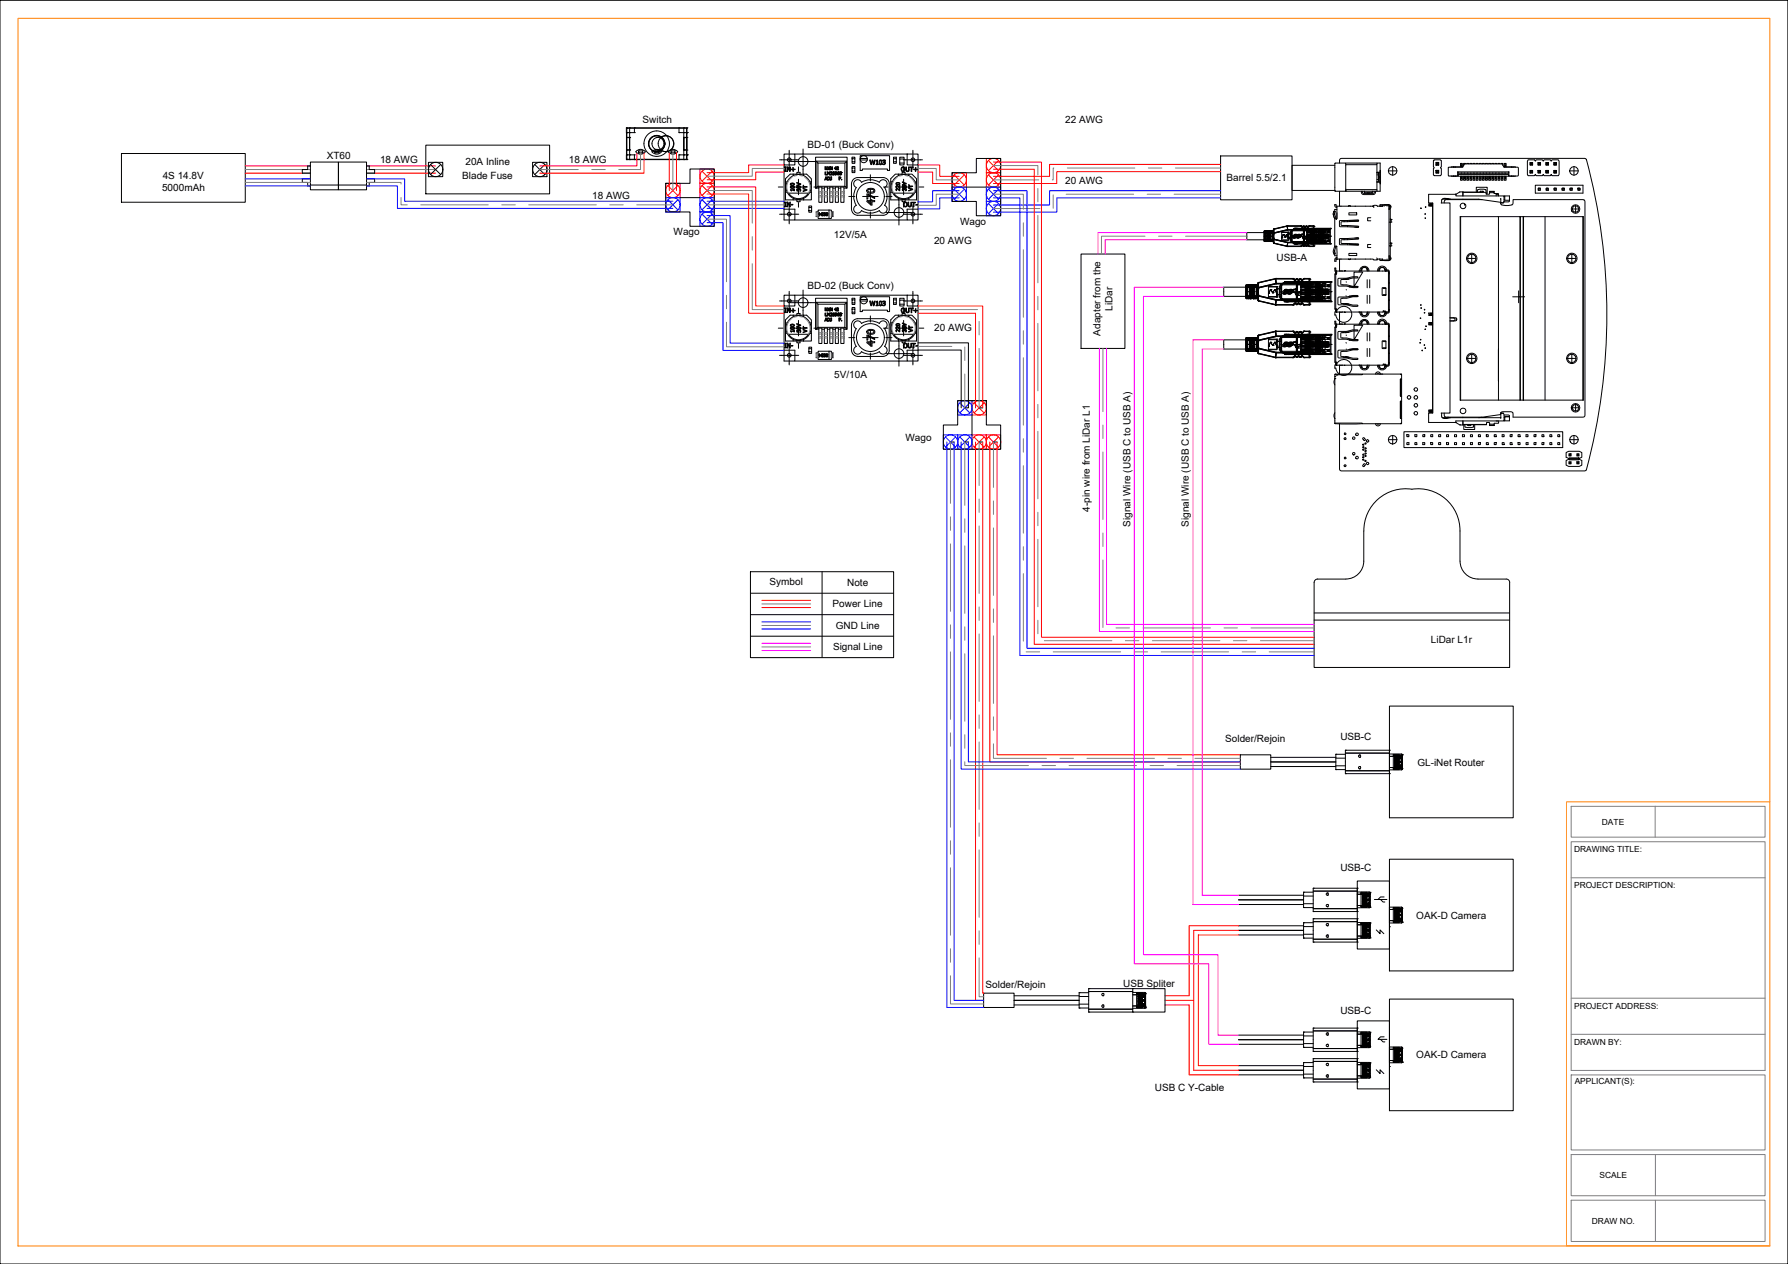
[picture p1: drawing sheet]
<svg xmlns="http://www.w3.org/2000/svg" width="841mm" height="594mm" viewBox="0 0 841 594" stroke-linecap="round" stroke-linejoin="round" font-family="sans-serif">
<defs><g id="words">
<g font-size="4.7">
<text x="302" y="58">Switch</text>
<text x="501" y="58">22 AWG</text>
<text x="379" y="69">BD-01 (Buck Conv)</text>
<text x="154" y="75">XT60</text>
<text x="179" y="77">18 AWG</text>
<text x="219" y="78">20A Inline</text>
<text x="267" y="77">18 AWG</text>
<text x="76" y="90">5000mAh</text>
<text x="76" y="84">4S 14.8V</text>
<text x="217" y="84">Blade Fuse</text>
<text x="501" y="86">20 AWG</text>
<text x="576" y="85">Barrel 5.5/2.1</text>
<text x="278" y="93">18 AWG</text>
<text x="451" y="106">Wago</text>
<text x="316" y="111">Wago</text>
<text x="392" y="112">12V/5A</text>
<text x="439" y="115">20 AWG</text>
<text x="600" y="122">USB-A</text>
<text x="379" y="136">BD-02 (Buck Conv)</text>
<text x="523" y="146" transform="rotate(-90 523 146)">LiDar</text>
<text x="439" y="156">20 AWG</text>
<text x="517" y="158" transform="rotate(-90 517 158)">Adapter from the</text>
<text x="392" y="178">5V/10A</text>
<text x="425" y="207">Wago</text>
<text x="512" y="240" transform="rotate(-90 512 240)">4-pin wire from LiDar L1</text>
<text x="531" y="247" transform="rotate(-90 531 247)">Signal Wire (USB C to USB A)</text>
<text x="559" y="247" transform="rotate(-90 559 247)">Signal Wire (USB C to USB A)</text>
<text x="362" y="275">Symbol</text>
<text x="398" y="275">Note</text>
<text x="391" y="286">Power Line</text>
<text x="393" y="296">GND Line</text>
<text x="391" y="305">Signal Line</text>
<text x="672" y="302">LiDar L1r</text>
<text x="630" y="348">USB-C</text>
<text x="576" y="349">Solder/Rejoin</text>
<text x="666" y="360">GL-iNet Router</text>
<text x="630" y="409">USB-C</text>
<text x="665" y="432">OAK-D Camera</text>
<text x="463" y="464">Solder/Rejoin</text>
<text x="528" y="464">USB Spliter</text>
<text x="630" y="477">USB-C</text>
<text x="665" y="497">OAK-D Camera</text>
<text x="543" y="513">USB C Y-Cable</text>
</g>
<g font-size="4">
<text x="753" y="388">DATE</text>
<text x="740" y="400">DRAWING TITLE:</text>
<text x="740" y="417">PROJECT DESCRIPTION:</text>
<text x="740" y="474">PROJECT ADDRESS:</text>
<text x="740" y="491">DRAWN BY:</text>
<text x="740" y="510">APPLICANT(S):</text>
<text x="752" y="554">SCALE</text>
<text x="748" y="575">DRAW NO.</text>
</g>
</g></defs>
<!-- layer: 0 -->
<g fill="none" stroke="#000" stroke-width=".47">
<path d="M0 0h840v594h-840zM57 72h58v23h-58zM200 68h58v23h-58zM201 76h7v7h-7zM202 77l5 5M207 77l-5 5M250 76h7v7h-7zM251 77l5 5M256 77l-5 5M573 73h34v21h-34zM627 78h-20v12h20M627 77v13"/>
<path d="M627 77h.1M632 77h.1M632 77h15h1v4h-1h1M632 77v13M647 77h-20M647 77v12M654 78v4M673 75h4v8l-4-1zM675 76h1v2h-1zM675 76h1M675 78h1M675 77h1h-1z"/>
<path d="M675 77h1M675 77h.1M676 77h-1M683 78h.1M683 78l-1 1M683 78h1M684 78v1M686 78v-1h1v1M686 78v-1l1 1M687 78l-3 1M689 77h-1v1M689 77h1"/>
<path d="M691 77h.1M692 77h1M694 77h.1M695 77h1M696 77h1M698 77h1M699 77h1M701 77h1M702 77h1M704 77h1M705 77h1v1M707 78l4 1"/>
<path d="M707 78v-1h1v1M707 78v-1v1M711 78l1 1M718 75h3v1l1-1h3v1v-1h3l1 1v-1h3l1 7-1 1h-3v-1l-1 1h-3v-1v1h-3l-1-1v1h-3zM719 76h1v2h-1zM719 76v2M719 77h1h-1zM719 77h1M720 77h-1h1M720 76v2M723 76h1v2h-1zM723 76v1"/>
<path d="M723 77v1M723 77h1h-1zM723 77h.1M723 77l1 1M724 77h.1M724 76l-1 1M726 76h2v2h-2zM726 76h2M726 77v1M727 77h.1M727 77l1 1M727 77h-1"/>
<path d="M730 76h1v2h-1zM730 78h1M730 76h1M730 77h.1M730 77h1M731 77h.1M731 77h-1h1M740 78v4M745 75v-1h-115l-1 1v2M745 75a281 281 0 0 1 0 146M313 86h11v-7h12v27h-12v-6h-11zM320 93h9"/>
<path d="M447 81h12v-7h11v27h-11v-6h-12zM454 88h9M627 99v20M627 99v1M627 99v2M627 90h.1M627 90h20M628 97v6M628 98h-1v1M629 90v7M632 90h.1M634 97h1"/>
<path d="M634 97h.1M640 90v1h1h5v-1M640 90l1 1h4l1-1M641 90v1h4v-1M641 91h.1M642 91h1zM645 91h.1M645 97h.1M647 86h1v4h-1v-1h-15M647 82h1v2h-1M647 81h1v1M647 97h.1"/>
<path d="M648 83v1M648 84v1h-1M648 81v5M648 97h.1M648 81v-1v7v-1M650 97l-3-1-19 1-1-1v1l1 1M650 97h.1M650 96h3l1 1-1 1M652 97h.1M652 80h4M653 96h-4l1 1M653 96h-5v1h2"/>
<path d="M653 96v1M653 97h.1M653 97v1M653 98h.1M653 97v25M668 98h.1M672 96h1v1M672 96h1M673 97h-1h1v50h-2v1h2M673 96h-2v1h2M673 95l-2 1h2M675 80v1z"/>
<path d="M675 80h1v1h-1M675 80h1v1h-1zM675 80h1v1h-1h1M675 80h.1M676 80h-1v1M676 80v1M677 95h4v99h-4M678 93l3 1h-3l-1 1M679 93l-1 1M680 94h.1M681 94h.1M681 94h14l10 1"/>
<path d="M682 83h1M683 83h.1M684 83h.1M684 91l2-1h1v2M684 91h.1M685 83v-2h24v2h4v-4h-6l-1-2h-18l-1 2h-7l1 4h4M685 81h24M685 82h24zM685 82v1h24v-1M686 90h.1M686 83v2h1v-2M686 81h1"/>
<path d="M686 83v1l1-1M687 94h.1M687 90h11M688 90h6a1.3 1.3 0 0 1 1-1 1.3 1.3 0 0 1 1 0 1.3 1.3 0 0 1 2 0 1.3 1.3 0 0 1 0 1M688 83v2h1v-2M688 81h.1M688 83v1v-1M689 83v2h1v-2M689 81h1M689 83v1l1-1M691 83v2v-2M691 81h.1"/>
<path d="M691 83v1v-1M692 83v2h1v-2M692 81h1M692 83v1l1-1M694 83v2v-2M694 90v-2h5v3h-1M694 81h.1M694 83v1v-1M695 83v2h1v-2M695 81h1M695 83v1l1-1M695 90h2"/>
<path d="M696 90h-1M696 90h.1M696 94h-17v1M696 83v2h1v-2M697 90h.1M697 81h.1M697 83v1v-1M698 83v2h1v-2M698 81h1M698 83v1l1-1M698 90v1h2M699 83v2h1v-2"/>
<path d="M700 81h.1M700 83v1v-1M700 90v1h2v-1M700 90h2M700 90h.1M701 83v2h1v-2M701 81h1M701 83v1l1-1M702 91h2v1v-1M702 90h-2M702 83v2h1v-2M703 81h.1"/>
<path d="M703 83v1v-1M704 92l-1-1v1M704 83v2h1v-2M704 81h.1M704 83v1v-1M705 95v1M705 93v2h1l1-3h-23v-1h-13v4h2v99h-2v5h13M705 95h.1M705 83v2h1v-2M706 96a5 5 0 0 0 5-1v-1h33h1v101l-1 1h-33v-2h-1h-4l-1 1M706 81h.1M706 83v1v-1"/>
<path d="M706 95h-1M707 95h.1M707 92v2h2v-2h-2M707 94h.1M707 92h.1M707 83v2h1v-2M707 81h.1M707 83v1v-1M709 83h2M709 94v1h-2M710 83h.1M711 83h.1"/>
<path d="M712 83h-1M719 80v1zM719 80h1v1h-1M719 80h1v1h-1zM719 81h1M719 80v1M719 80h1M720 81h-1M720 80v1M721 87h23v4h-23zM723 80h1v1h-1zM723 81h1"/>
<path d="M723 80v1v-1h1M723 88h1v1h-1zM723 80h1M724 80h-1v1h1M724 80v1M726 80v1zM726 80h2v1h-1M726 88h1v1h-1zM726 80h1M727 80v1zM727 80h.1M727 81v-1v1"/>
<path d="M728 80v1M730 80v1M730 88h1v1h-1zM730 80h1v1h-1zM731 81h.1M731 80h-1v1h1M731 80v1h-1h1zM731 80v1M731 80h-1M731 80h.1M731 80h-1v1M734 88h1v1h-1z"/>
<path d="M737 80h5M738 88h1v1h-1zM739 98h3M739 98v1l1 1M740 97a1.5 1.5 0 0 1 2 1 1.5 1.5 0 0 1-2 2zM740 97h-1v1M741 88h1v1h-1zM508 119h21v45h-21zM626 100l1 3M627 119h.1M627 118v1M627 101v-1v1"/>
<path d="M627 118h.1M627 101l1 2M627 116h.1M627 119v1h1M628 102v1M628 116l-1 2M628 116h.1M628 103h.1M628 116v6M628 100v3M629 104l9-1v1h-8v2l8 1h-9zM629 112h9l-8 1v1l8 1h-9z"/>
<path d="M633 104h.1M633 106v1M633 112v1M633 114v1M634 100h3v1h-3zM634 119h3v1h-3zM634 114l4 1M634 115h4M637 107h1M637 112h1M638 104h-4M644 102h-1v2h1"/>
<path d="M644 115h-1v1h1M653 104v1M653 115v1M653 114v1M653 103h.1M653 115h.1M653 103v2M653 114v2M653 105h.1M653 116h.1M654 104h.1M654 116h.1"/>
<path d="M654 103h.1M654 114h.1M654 115l-1 1M654 104l-1 1M686 102v86M691 119v4M704 102v86M714 102h.1M716 102h-2v86h2M716 102h.1M716 102v86M726 102v86"/>
<path d="M739 119a2 2 0 0 1 1 2 2 2 0 0 1-1 2M739 119v4M739 119l-2 1v1M744 102v86M628 127h.1M628 127l-1-1v1l1 1M628 122h.1M628 127h24v20h-24M628 129h-1v16h1M628 122h17h1h1M628 128v18h-1a4 4 0 0 0 5 5 4 4 0 0 0 2-6 4 4 0 0 0-6 2M628 127v2v-1"/>
<path d="M628 121l-1 1v1h1v-1M628 121h.1M629 131l9-1v1h-8v2l8 2-9-1zM629 140l9-1-8 1v2l8 1v1l-9-1zM629 122v5h2M632 127h.1M632 131h2M632 139h1M632 132l1 1M632 136h1M634 122h.1M634 131h-3"/>
<path d="M634 139h4M635 122h-1M636 128h4l-4 7zM636 139h.1M638 135h-4M639 127h.1M639 127a2.2 2.2 0 0 1 2-2 2.2 2.2 0 0 1 2 2M639 127l1-1h1h1l1 1M640 126v1M641 126h-1M641 126h1M642 126v1"/>
<path d="M642 131v4M642 139v4M643 127h.1M644 131v4M644 139v4M647 122h.1M647 121h.1M647 122h6h-5M648 127v-1h2h1v1M648 127h.1M648 126v1M648 126h.1"/>
<path d="M649 126h1M649 135h2v4h-2zM650 138h1M650 136h1M650 126h1M651 126v1M651 127h.1M651 127a.8 .8 0 0 1 1 0 .8 .8 0 0 1 1 1v1M651 127h1M652 127h.1M652 127a2.2 2.2 0 0 0-3-2 2.2 2.2 0 0 0-2 2M652 122h.1"/>
<path d="M652 128l1 5M652 133h1M653 120v2M653 121h.1M653 120h.1M653 122h.1M653 133v8M653 121l1 1h-1h-3M690 121h3M711 140h5M714 140h.1M714 137v5"/>
<path d="M737 121h3M737 121v2h2M739 121h.1M628 154v17h-1a4 4 0 0 0 5 5 4 4 0 0 0 2-6 4 4 0 0 0-6 2M628 152h.1M628 152l-1-1v1l1 1v1M628 147h.1M628 154h-1v16h1M628 145v2M628 152h24v20h-24M628 145v1M628 154h.1"/>
<path d="M628 152v2M629 156l9-1v1h-8v2v1l8 1-9-1zM631 147h-2v5h2M631 143h3M632 147h.1M632 152h.1M632 156h2M632 157l1 1M633 143h.1M633 143h1M633 143h-1M634 156h-3"/>
<path d="M636 153h4l-4 7zM638 160h-4M639 152h.1M639 147h.1M639 152a2.2 2.2 0 0 1 2-2 2.2 2.2 0 0 1 2 2M639 147a2.2 2.2 0 0 0 2 2 2.2 2.2 0 0 0 2-2M639 147a1.7 1.7 0 0 0 2 1 1.7 1.7 0 0 0 2-1M639 152l1-1h1h1l1 1M640 151v1M640 148h.1M640 147v1M640 148h1"/>
<path d="M641 151h-1M641 151h1M642 148h-1M642 151v1M642 156v4M642 147v1M643 152h.1M643 147h.1M644 156v4M647 147a2.2 2.2 0 0 0 2 2 2.2 2.2 0 0 0 3-2M648 147h.1M648 152v-1h1h2v1"/>
<path d="M648 147v1h2h1v-1M648 152h.1M648 148h.1M648 147v1M648 151v1M648 151h.1M649 151h1M649 148h1M650 146h1v1zM650 151h1M651 151v1M651 147v1"/>
<path d="M651 148h-1M651 152h.1M651 147h.1M652 147h.1M652 152h.1M652 152a2.2 2.2 0 0 0-3-2 2.2 2.2 0 0 0-2 2M652 152h-1a.8 .8 0 0 1 1 0 .8 .8 0 0 1 1 1v1M652 153l1 5M652 145h.1M652 158h1M652 141h1M653 141l-1 5"/>
<path d="M653 145v1a.8 .8 0 0 1-1 1 .8 .8 0 0 1-1 0h1M653 158v8M667 150h.1M668 145h.1M672 152l1 1v41M672 152h1M672 148h1zM672 147h1zM672 152l1 1M672 152v1M672 152h.1M673 147v5h-2h2"/>
<path d="M673 152h-2v1h2M673 148h-2h2M684 149h-3h2l1 1-1 1h-2h3M684 149v2M684 150v1M431 161h24v31h-2M431 165h21v27M627 177h.1M627 178h.1M627 176h32M627 177v22M627 178v2v1"/>
<path d="M628 172h.1M628 170v2M628 176h.1M629 165l9-1-8 1v2l8 1v1l-9-1zM631 172h-2v4M631 168h3M632 172h.1M632 161h1M632 168h.1M632 164h1M632 168h1M633 168h.1"/>
<path d="M633 168h1M634 164h4M636 164h.1M639 172h.1M639 172a2.2 2.2 0 0 0 2 2 2.2 2.2 0 0 0 2-2M639 172a1.7 1.7 0 0 0 2 1 1.7 1.7 0 0 0 2-1M640 173h.1M640 172v1M640 176h-13v1M640 173h1M642 173h-1M642 164v4"/>
<path d="M642 172v1M643 172h.1M644 164v4M646 176l1-1 2 1M647 176h3M647 172a2.2 2.2 0 0 0 2 2 2.2 2.2 0 0 0 3-2M648 172h.1M648 172v1h2h1v-1M648 173h.1M648 172v1M649 173h1M649 160h2v4h-2z"/>
<path d="M650 163h1M650 161h1M650 171h1v1zM651 172v1M651 173h-1M651 172h.1M652 172h.1M652 170h.1M652 166h1M653 166l-1 5M653 170v1a.8 .8 0 0 1-1 1 .8 .8 0 0 1-1 0h1M658 178v8"/>
<path d="M658 176h.1M658 176v23M659 178h-1v8h1M668 165h.1M669 162h.1M670 164h.1M690 168h3M691 166v4M737 168h3M737 168v2h2M739 168h.1M739 166a2 2 0 0 1 1 2 2 2 0 0 1-1 2"/>
<path d="M739 166v4M739 166l-2 1v1M450 188h13v12h7v11h-27v-11h7zM457 195v9M460 192h2M627 199h32h-1M627 199h13M627 199h.1M627 194v1v2M629 199v21l1 1h115M646 199l1 1 2-1M647 199h1"/>
<path d="M658 189v8M659 189h-1v8h1M666 190a.8 .8 0 0 1-1 1 .8 .8 0 0 1 0-1 .8 .8 0 0 1 1 0v1M672 194h1zM673 193h-1h1M673 193h-2v1h2M673 193h-2h2M677 194v2M677 195l1 1h3l-3 1M678 196l1 1M679 194v2h17M680 196h.1"/>
<path d="M681 196h.1M681 196h14M686 200h.1M686 188v-86h28v86M686 188h28M687 196h.1M687 200h5M688 200v2h5v-2M690 200h1M690 200h.1M691 200h.1M698 199l-6 1a2.4 2.4 0 0 1-3 1l-1-1"/>
<path d="M700 200h2zM700 200v-1h2v1M700 199h-1h-1M703 198h1M704 198v1h-2M705 195l-10 1 10 1v-3h1l1 4h-23v1l2 1h1v-2v1h11M705 194h1M705 194h.1M707 195l2 1v2h-2M707 197h.1M707 196h.1M707 196h2h-2v2"/>
<path d="M714 188h.1M716 188h.1M716 188v-86h28v86M716 188h28M739 192h3M739 191l2-1 1 2M740 190v3a1.5 1.5 0 0 1-1-2M742 192v1h-2M447 208h1M453 208h2M460 208h2M467 208h1"/>
<path d="M632 204h.1M640 211h1h-1M640 206a.6 .6 0 0 1 1 0 .6 .6 0 0 1 0 1zM641 218a.6 .6 0 0 1 0 1 .6 .6 0 0 1-1 0zM641 214h-1M641 214h1h-1M642 209v-1v1M642 213h-1h1M643 218h-1l1-1v1M643 207v1l-1-1h1M652 207h4M654 205v4"/>
<path d="M660 203h74v7h-74zM661 208h1v1h-1zM661 204h1v1h-1zM665 208h1v1h-1zM665 204h1v1h-1zM668 208h1v1h-1zM668 204h1v1h-1zM672 208h1v1h-1zM672 204h1v1h-1zM676 208h1v1h-1zM676 204h1v1h-1zM680 208h1v1h-1z"/>
<path d="M680 204h1v1h-1zM683 208h1v1h-1zM683 204h1v1h-1zM687 208h1v1h-1zM687 204h1v1h-1zM691 208h1v1h-1zM691 204h1v1h-1zM695 208h1v1h-1zM695 204h1v1h-1zM698 208h1v1h-1zM698 204h1v1h-1zM702 208h1v1h-1z"/>
<path d="M702 204h1v1h-1zM706 208h1v1h-1zM706 204h1v1h-1zM710 208v1zM710 204v1zM713 208h1v1h-1zM713 204h1v1h-1zM717 208h1v1h-1zM717 204h1v1h-1zM721 208h1v1h-1zM721 204h1v1h-1zM724 208h1v1h-1z"/>
<path d="M724 204h1v1h-1zM728 208h1v1h-1zM728 204h1v1h-1zM732 208h1v1h-1zM732 204h1v1h-1zM736 213l1-1h5l1 1v2l-1 1h1v3h-1h-5h-1v-3h1l-1-1zM737 218h1zM737 213h1zM737 217h1M737 213v1M737 215h5v1h-5zM737 216h5"/>
<path d="M737 217v1M737 214h1M737 207h5M738 218v-1v1M738 213v1M740 205v4M741 217v1zM741 218h1M741 217h1M741 213v1M741 214h1zM741 214v-1h1v1"/>
<path d="M741 214h1M742 217v1zM742 213v1M353 269h67v40h-67zM353 279h67M386 269v40M619 272h13a8 8 0 0 0 9-8v-14a20 20 0 0 1 24-20 20 20 0 0 1 21 20v14a8 8 0 0 0 8 8h14l1 1v1M619 272l-1 1-1 1v40h92v-40M353 289h67M353 299h67M617 288h92M617 291h92"/>
<path d="M653 332h58v52h-58zM583 355h14v6h-14zM638 414h15v32h-15zM653 404h58v52h-58zM646 423h1M647 437l1 2v-2l2 2M649 423l1 1h1M650 422h-1l-2 1h5M462 467h14v7h-14zM532 465h15v11h-15M638 480h15v32h-15zM653 470h58v52h-58z"/>
<path d="M649 488l1 2h1M650 487h-1l-2 1h5M647 503l1 2v-2l2 2"/>
<circle cx="205" cy="80" r="3"/>
<circle cx="254" cy="80" r="3"/>
<circle cx="654" cy="80" r="2"/>
<circle cx="670" cy="97" r=".2"/>
<circle cx="687" cy="97" r="1.3"/>
<circle cx="688" cy="96" r=".2"/>
<circle cx="740" cy="80" r="2"/>
<circle cx="740" cy="98" r="2"/>
<circle cx="670" cy="101" r=".1"/>
<circle cx="670" cy="103" r=".1"/>
<circle cx="691" cy="121" r="2.4"/>
<circle cx="692" cy="121" r="2"/>
<circle cx="739" cy="121" r="2.4"/>
<circle cx="668" cy="160" r=".1"/>
<circle cx="668" cy="143" r=".1"/>
<circle cx="669" cy="147" r=".2"/>
<circle cx="669" cy="145" r=".1"/>
<circle cx="670" cy="155" r=".1"/>
<circle cx="670" cy="153" r=".1"/>
<circle cx="667" cy="161" r=".1"/>
<circle cx="691" cy="168" r="2.4"/>
<circle cx="692" cy="168" r="2"/>
<circle cx="739" cy="168" r="2.4"/>
<circle cx="662" cy="187" r=".8"/>
<circle cx="665" cy="194" r=".8"/>
<circle cx="665" cy="187" r=".8"/>
<circle cx="665" cy="183" r=".8"/>
<circle cx="687" cy="193" r="1.3"/>
<circle cx="740" cy="192" r="2"/>
<circle cx="632" cy="206" r=".4"/>
<circle cx="632" cy="219" r=".4"/>
<circle cx="632" cy="215" r=".4"/>
<circle cx="636" cy="206" r=".6"/>
<circle cx="636" cy="213" r=".6"/>
<circle cx="638" cy="215" r=".6"/>
<circle cx="638" cy="204" r=".6"/>
<circle cx="641" cy="215" r=".3"/>
<circle cx="641" cy="216" r=".3"/>
<circle cx="641" cy="209" r=".3"/>
<circle cx="641" cy="210" r=".3"/>
<circle cx="642" cy="217" r=".3"/>
<circle cx="642" cy="212" r=".3"/>
<circle cx="642" cy="211" r=".3"/>
<circle cx="654" cy="207" r="2"/>
<circle cx="740" cy="207" r="2"/>
</g>
<!-- layer: MAIN-2 -->
<g fill="none" stroke="#000" stroke-width=".47">
<path d="M294 60h.1M294 75h.1M294 73h.1M294 65h2v6h-2M294 71h.1M294 62h.1M294 65h.1M294 65h2v5h-2zM295 62h.1M295 73h.1M295 60h.1M295 75h.1"/>
<path d="M295 62h3M295 73h3M296 60h.1M296 71h.1M296 62h.1M296 73h.1M296 65h.1M296 70h.1M296 75h.1M296 60v15M298 60h.1M298 75h.1"/>
<path d="M298 73h.1M298 62h.1M298 60v2M298 73v2M299 71a2.8 2.8 0 0 1 4 0 2.8 2.8 0 0 1-4 0zM300 72h2M300 72h.1M300 71h.1M302 71h.1M302 72h.1M302 71h-2v1M302 71v1"/>
<path d="M307 71a2.8 2.8 0 0 1 4 0 2.8 2.8 0 0 1-5 0zM308 72h1M308 72h.1M308 71h.1M309 65a2.9 2.9 0 0 1 3 3 2.9 2.9 0 0 1-3 2M309 71h.1M309 72h.1M309 71h-1v1M309 71v1M310 64l2 2v1v2l-2 2M311 64l1 3M312 64a4 4 0 0 1 4 4 4 4 0 0 1-4 3"/>
<path d="M312 68l-1 3M312 67v1zM313 64l2 4-2 3M314 71a2.8 2.8 0 0 1 4 0 2.8 2.8 0 0 1-4 0zM315 72h2M315 72h.1M315 71h.1M317 71h.1M317 72h.1M317 71h-2v1M317 71v1M319 60h.1"/>
<path d="M319 75h.1M319 73h.1M319 62h.1M319 62h4M319 73h4M319 60v2M319 73v2M321 60h.1M321 65h.1M321 62h.1M321 73h.1M321 71h.1"/>
<path d="M321 70h.1M321 75h.1M321 70h2v-5h-2v5M321 60v15M323 73h.1M323 75h.1M323 62h.1M323 60h.1M323 65h-2v6h2M323 65h.1M323 71h.1M594 113h.1"/>
<path d="M594 109h.1M594 108v6M594 111h.1M594 111v2M594 111h1M594 113l1 1M594 113h1M594 109v2M594 109h1M595 111h-1M595 111h.1M595 109h.1"/>
<path d="M595 113h.1M595 109h-1M595 109l-1 2M595 109v2M595 113v1M595 111v3M595 111v2M596 108h.1M596 114h.1M596 109h.1M596 113h.1M596 108v2"/>
<path d="M596 109v1M596 110v1M596 108v1M596 112h.1M596 112v1M596 112v2M596 110h.1M596 113v1M596 111h.1M596 111v1M596 111l1 1M596 109h1"/>
<path d="M596 113h1M596 112h1M596 110h1M596 113l1 1M597 109h.1M597 113h.1M597 113v1M597 113h-1M597 110l-1 1M597 114h.1M597 109h-1M597 110h-1"/>
<path d="M597 108h.1M597 108l-1 1M597 112v2M597 112l-1 1M597 112h-1M597 109v1M597 108v2M597 111h.1M597 111v2v1M597 111v2M597 109h1M597 109v2"/>
<path d="M597 109l1 2M598 109h-1M598 109h.1M598 113h-1M598 113h.1M598 113l-1 1M598 111h.1M598 109v2M598 111v2M598 108v2M598 109v1M598 110h.1"/>
<path d="M598 110v2M598 112h.1M598 112v2M598 108h.1M598 112v1M598 114h.1M598 108l1 1M598 114h1M598 112l1 2M598 112l7 2h12M599 108h.1M599 114h.1"/>
<path d="M599 108l6-2v2M599 109l-1 1M599 114l6 2M599 110l6-2h12v6h-12l-6-2zM599 110v2M602 112h.1M602 109h3M602 113h3M603 110h.1M603 110l-1 2M603 110l1 1M604 111h.1"/>
<path d="M604 110v1M604 110h.1M604 110h1M605 110h-1M605 110h.1M605 110v2M605 110v1M605 106h.1M605 116h.1M605 116h6M605 106h6M605 106v2"/>
<path d="M605 114h.1M605 108l-6 1M605 114v2M605 108h.1M605 112h.1M605 112v1M605 113h.1M605 111v1M605 109h-3v4h3M605 109h.1M605 109v1M606 110v2"/>
<path d="M606 112h.1M606 113h.1M606 109h.1M606 112h1M607 113h.1M607 112h.1M607 110h.1M607 109h.1M607 110l-1 2M607 113l1 1M607 112v1M607 111h.1"/>
<path d="M607 111v3v-3M607 111v-3v3M607 108h.1M607 114h.1M607 108h1zM607 108v6M607 114h1M608 111h.1M608 112h.1M608 107l5 1M608 114h.1M608 108h5"/>
<path d="M608 107h.1M608 108h.1M608 115h.1M608 108l-1 1v1M608 108h4M608 114h-1h1M608 114v1M608 107l4 1M608 114h5M608 107h17M608 115h17M608 114h4"/>
<path d="M608 107h9M608 108h-1M608 110h.1M609 107h.1M609 115h.1M609 112h.1M609 111h.1M609 108h.1M609 114h.1M609 110h.1M610 111h.1M610 110h.1"/>
<path d="M610 112h.1M611 111h.1M611 110h.1M611 116h.1M611 106h.1M611 106l1 1M612 110h.1M612 111h.1M612 108h-5v6h5M612 107h.1M612 108h.1M612 115h.1"/>
<path d="M612 114h.1M612 107v1M612 114v1M612 112h.1M612 116h1M612 106h1M612 106h.1M612 116h.1M612 114h1M612 108l1 6zM613 108v6M613 106v1"/>
<path d="M613 106l-1 1M613 114h.1M613 113v1M613 108h.1M613 114h3M613 109v5zM613 112h.1M613 109h.1M613 114h8M613 116h.1M613 106h.1M613 108h-1h1"/>
<path d="M613 108h3M613 108h12M613 109v5M613 114l-5 1h9M613 114h12M613 114h3h-3M613 115h.1M613 107h.1M613 115l-2 1M613 115l1 1v-1M614 116h.1M614 106h.1"/>
<path d="M614 111h.1M614 106v1M614 106l-1 1M614 108h.1M614 109h.1M614 110h.1M614 112h.1M614 113h.1M614 114h.1M614 113h2M614 112h2M614 111h2v1"/>
<path d="M614 111h2M614 108h3M614 109h3M614 114h3M614 109h2M614 114h2M614 113h3M614 112h3M614 111h3M614 110h3M614 109h7M614 108v6"/>
<path d="M614 113h5M614 110h4M614 107h.1M614 115h.1M614 115l1 1M615 114v-1v1M615 108v1v-1M615 109h.1M615 114h.1M615 113h.1M615 108h.1M615 116h.1"/>
<path d="M615 106h.1M615 116h2M615 106l-1 1M616 113h.1M616 109h.1M616 108h.1M616 114h.1M616 108h-3M616 111h.1M616 112h.1M616 110h.1M616 115h.1"/>
<path d="M616 108v6M616 107h.1M616 109h1v1M616 112h1v1h-3M616 110h-2v1M616 111h1M616 109v5zM616 110h1M616 107v8M616 113v1M616 108v6zM616 109h1"/>
<path d="M616 112h1M616 113h1M616 113h2M616 112h2M616 111h2M616 111v-1v1M616 109h1v1h-1zM616 110h1v2h-1zM616 112h1v1h-1zM616 109h5M616 114v-1h5v1M616 112v-1h5v1"/>
<path d="M616 111v1M616 111v-1h5v1M616 110v1M616 111h5M616 111v4M616 107v4M616 111h9M616 109h2M616 114h2M616 108h3M617 114h.1M617 109v1"/>
<path d="M617 111h.1M617 112v1M617 113v1M617 107h.1M617 107l3 1M617 115h.1M617 114h1h-1zM617 108h.1M617 108v1M617 114v1M617 108h1M617 108v1z"/>
<path d="M617 109v1zM617 113v1zM617 113h.1M617 112h.1M617 110h.1M617 109h.1M617 109h1M617 114h1M617 109h3M617 108v1v-1M617 114h3M617 113v1v-1"/>
<path d="M617 113h3M617 112v1v-1M617 111h3M617 110h3M617 109v1v-1M617 111h2M617 109h2M617 112v1h-1M617 116h.1M617 106h-2M617 106h.1M617 106v2h-12"/>
<path d="M617 111h1M617 114v2M618 107h.1M618 115h7M618 107v1M618 108h.1M618 114h.1M618 107l2 1M618 115h.1M618 114v1M618 113h.1M618 112h.1"/>
<path d="M618 111h.1M618 110h.1M618 109h.1M618 113h2h-2M618 111l2 1M618 109h2h-2M618 112h-1v1h1M618 108h-2v6M618 114l-2 1M618 108v6M618 114h2M618 110v3"/>
<path d="M618 108v2M618 113v1M619 108h1M619 113h1M619 111h1M619 109h1M619 108v1M619 109v1M619 111h.1M619 113v1M620 108v1M620 111h.1"/>
<path d="M620 114h.1M620 113h.1M620 112h.1M620 109h.1M620 110h.1M620 108h.1M620 109v1M620 112v1M620 113v1M620 107h.1M620 107h5M620 107v1"/>
<path d="M620 114l-2 1M620 115h.1M620 110l-2 1M620 108h1M620 114v1M620 112h-3M620 112h-1v1M620 114h1M620 109h1M620 113h1M620 111h1M620 110h1"/>
<path d="M621 109h.1M621 108h.1M621 114h.1M621 108v1M621 109v1h-1M621 113h.1M621 112h.1M621 111h.1M621 110h.1M621 110v1M621 111v1M621 113v1"/>
<path d="M621 112h-1M621 111v1zM621 110v1zM621 112v1M621 110v1v1M621 114h-1M621 112h-5M622 109h.1M622 114h.1M622 113h.1M622 110h.1M622 111h.1"/>
<path d="M622 112h.1M622 110v1M622 111v1M622 113v1M622 110v1v-1h1v1h-2M622 110l-1 1M622 108h.1M622 114h2M622 109v1h-1v1h1h-1l1 2M622 109v-1h1v1M622 114h1M622 112h1"/>
<path d="M622 111h1M622 110h1M622 111l1 1zM622 113h1M622 110l1 1zM622 109h1M623 112h.1M623 111h.1M623 110h.1M623 109h.1M623 113h.1M623 109v1h1v1h-1h1v1h-1v1"/>
<path d="M623 114h.1M623 108h.1M623 111v1zM623 110v1zM623 111l1 1zM623 111v1h-2M623 111h-1v1l-1-1v1M623 110l1 1zM624 110h.1M624 111h.1M624 112h.1M624 110v1"/>
<path d="M624 111v1M624 113h.1M624 109h.1M624 111v1zM624 110v1zM624 113v1M624 113v1zM624 113h-2v1M624 114h.1M624 109h-2h2M625 107v8M625 107h.1"/>
<path d="M625 115h.1M625 111h.1M625 114h-9h9M625 108h-9h9M585 139h1l-1 1M585 135h1h-1M586 134v6M586 137h.1M586 137v3M586 137v2M586 139h.1M586 135v2"/>
<path d="M586 134h.1M586 135h.1M586 135h1M586 140h1zM586 139h1M586 134v3M586 134l1 1zM586 134h1M587 135h-1M587 135v2M587 134h.1M587 139h.1"/>
<path d="M587 139h-1M587 135h.1M587 139v1M587 140h.1M587 137h.1M587 134v3M587 137v3M587 137v2M588 134h.1M588 135h.1M588 139h.1M588 139v1"/>
<path d="M588 135v1M588 134v2M588 136v1M588 138h.1M588 138v1M588 138h1M588 136h.1M588 138v2M588 134v1M588 140h.1M588 137h.1M588 137v1"/>
<path d="M588 137l1 1M589 136l-1 1M589 136h-1M589 136h.1M589 138h.1M589 138v2M589 139h.1M589 135h.1M589 134h.1M589 140h.1M589 134v2M589 135v1"/>
<path d="M589 139v1M589 134v1M589 138v1M589 137h.1M589 137v3M589 137v2M589 139h1M589 135v2M589 135h1M590 135h.1M590 135h-1v2M590 134h.1"/>
<path d="M590 134h-1v3M590 139h.1M590 140h.1M590 134v1zM590 134h-1M590 135h-1M590 135v2M590 139h-1M590 139v1M590 137h.1M590 134v3M590 137v3"/>
<path d="M590 137v2M591 134v1M591 135v-1v1M591 135h.1M591 136h.1M591 136v3M591 139h.1M591 139v1M591 135v1M591 138v1l9 2h16M591 133h.1M591 133v2"/>
<path d="M591 139v2M591 133l8-2 1 2M591 135l9-2h15v8h-15l-9-2zM596 138h.1M596 135h4M596 139h4M597 136h.1M597 136l-1 2M597 136l1 2M597 136l1 1M598 138h.1M598 137h.1"/>
<path d="M599 136h.1M599 136l-1 2M599 136l-1 1M599 136l1 2M599 131h.1M599 131h8M599 131l1 2M600 133l-9 2M600 133h.1M600 138h.1M600 139v1M600 140h.1"/>
<path d="M600 137v1M600 135h-4v5h4M600 136v1M600 135h.1M600 136h.1M600 139h.1M600 136h1v3M600 139h1M601 139h.1M601 135h.1M601 139h1M602 139h.1"/>
<path d="M602 136h.1M602 134h.1M602 136l-1 3M602 139v1M602 137v-3v6v-3M602 137h.1M602 133h2l-2 1M602 133h.1M602 134v7M603 138h.1M603 137h.1M603 133h.1"/>
<path d="M604 132v1h5M604 132h.1M604 133h.1M604 133l-2 1v2M604 133h-2M604 133h4M604 133h6M604 133h21M604 132h11M604 137h.1M604 136h.1M604 138h.1"/>
<path d="M604 132v1M605 133h.1M605 132h.1M605 132l-1 1M605 133h-1M605 137h.1M605 138h.1M605 132v1M605 136h.1M606 137h.1M606 136h.1M606 138h.1"/>
<path d="M607 138h.1M607 137h.1M607 136h.1M607 131h.1M607 131l1 1M608 131h.1M608 136h.1M608 137h.1M608 133h-4l-2 1v7h2h4M608 133h.1M608 133h1M608 132h.1"/>
<path d="M608 132v1M609 136h.1M609 137h.1M609 132v1zM609 133h.1M609 132h.1M609 139h.1M609 138h.1M609 131h.1M609 132v1M609 133v8zM609 133v8"/>
<path d="M609 131l1 1M609 131l-1 1M609 133h4M609 134l1 6zM609 133h1M610 133h-1M610 131h-1M610 133h.1M610 131h.1M610 134l-1 6M610 134v6M610 133h3"/>
<path d="M610 134h3M610 134h.1M610 133l-1 1h1M610 132h.1M610 139h.1M610 138h.1M611 131h.1M611 137h.1M611 138h.1M611 131l1 1M611 131l-1 1M611 133h.1"/>
<path d="M611 135h.1M611 136h.1M611 140h.1M611 134h.1M611 140h3M611 138h3M611 137h3M611 133h4M611 134h4M611 139h.1M611 135h4M611 135h3"/>
<path d="M611 140h4M611 138h4M611 139h4M611 137h4M611 136h4M611 133v8M611 138h2M611 136h8M611 134h3M611 137h2M612 133h.1M612 132h.1"/>
<path d="M612 132v1M612 133v1h1v-1M612 134h.1M612 133h1v1h-1zM612 131h.1M612 131h1M613 134h.1M613 133h.1M613 131h.1M613 131l-1 1M613 139h.1M613 135h.1"/>
<path d="M613 133h-3M613 134h-3M613 133l1 1h-1M613 134h1M613 133h1M613 136l1 1zM613 140h1zM613 138h1zM613 134l1 1zM613 138h.1M613 137h.1M613 136h.1"/>
<path d="M613 140h.1M613 133v8M613 135h2v1M613 138h2v1h-4M613 136h-2v1M613 137h2M613 134l1 6zM613 136h2M613 133v9M614 135h.1M614 134h.1M614 137h.1"/>
<path d="M614 136h.1M614 138h.1M614 140h.1M614 133v8zM614 134v6M614 133v8M614 133h.1M614 136h1M614 135h1M614 139h1M614 140h3M614 138h3"/>
<path d="M614 137h3M614 137v-1v1M614 134v1M614 134v1zM614 134h1v2h-1zM614 136h1v2h-1zM614 139h1v1h-1zM614 139h.1M614 135v-1h7v1M614 138h7M614 137v-1h7v1M614 136v1"/>
<path d="M614 135h7M614 137h7M614 137v5M614 133v4M614 132h.1M614 132v10M614 137h11M614 134h3M614 133h4M615 133h.1M615 133h1M615 133h-1"/>
<path d="M615 133v1M615 133v1zM615 134h.1M615 135v1zM615 140v1zM615 139h.1M615 138h.1M615 140h.1M615 137h.1M615 135h.1M615 136h.1M615 135v1"/>
<path d="M615 137v1M615 138v1M615 140v1M615 134h1M615 134h4M615 133v1v-1M615 140v1v-1M615 139h4M615 138v1v-1M615 138h4M615 137v1v-1M615 136h4"/>
<path d="M615 135v1v-1M615 137h3M615 140h3M615 135h3M615 134h1h-1v-1v1M615 138v1h-2M615 138h1M615 131h-2M615 131h.1M615 133h-2h1M616 133h-1M616 131h-1v2h-15"/>
<path d="M616 133h.1M616 133h3M616 140h.1M616 139h.1M616 138h.1M616 137h.1M616 136h.1M616 135h.1M616 139h3v1h-3M616 138h3M616 135h3h-3M616 134h.1"/>
<path d="M616 138h-1v1h1M616 133h-2v8M616 133v8M617 140h.1M617 138h.1M617 137h.1M617 133h.1M617 134h.1M617 135h.1M617 136h.1M617 136v4M617 133v3"/>
<path d="M617 140v1M618 133h1M618 140h1M618 137h1M618 135h1M618 133v1M618 135v1M618 137v1M618 140v1M618 140h.1M618 139h.1M618 138h.1"/>
<path d="M618 135h.1M618 136h.1M618 133h.1M618 137h.1M618 133v2M618 138v1M619 133h.1M619 133h6M619 140h.1M619 139h.1M619 138h.1M619 135h.1"/>
<path d="M619 136h.1M619 136v1h-3M619 137h.1M619 133h2M619 134h.1M619 138h-1v1M619 133h1M619 135v1M619 137v1M619 138v1M619 140v1M620 134h.1"/>
<path d="M620 134l-1-1v1h1M620 139h.1M620 138h.1M620 138h-1v1h1M620 138v1M620 137h.1M620 137h-1v1l1-1M620 136h.1M620 135h.1M620 135h-1v1h1M620 136v1M620 135h1"/>
<path d="M620 133h.1M620 133v1M620 135v1M620 140h.1M620 134v1M620 139h1M620 134h1M620 136h1M620 138h1zM620 136l1 1zM620 137v1M620 138v2"/>
<path d="M621 136h-1v1h1v1h-1h1M621 134h.1M621 133h.1M621 135h.1M621 137h.1M621 139h.1M621 138h.1M621 140h.1M621 133v2M621 135v2M621 136h.1M621 134l-1 1"/>
<path d="M621 138h2h-2zM621 136v1v-1h2v1h-2zM621 138v1M621 140v1M621 138h-8M621 134v1M621 136v1M621 135v1v1v1v2M621 134v-1h2v1M621 138h2M621 136h2M621 137h2"/>
<path d="M622 135h.1M622 140h.1M622 134h.1M622 138h.1M622 136v1zM622 134v1M622 136h.1M622 137h.1M623 134h.1M623 135v1h1v1h-1v1h1h-1v2M623 136h.1M623 135h.1"/>
<path d="M623 137h.1M623 138h.1M623 140h.1M623 133h.1M623 136v1zM623 138h1zM623 136l1 1zM623 136v1M624 140h.1M624 134v1zM624 134h.1M624 135h.1"/>
<path d="M624 136h.1M624 137h.1M624 138h.1M624 136v1zM624 134v1M624 140h-3M624 134h-3v1h3M625 133v9M625 133h.1M625 137h.1M625 132h.1M625 133h-11h11"/>
<path d="M625 133h-14M585 160h1M585 159l1 1M586 159v6M586 140h1M586 160v2M586 140h.1M586 159h.1M586 160h.1M586 160h1M586 159h1M586 159v3"/>
<path d="M586 159l1 1zM587 160h-1M587 160v2M587 160h.1M587 159h.1M587 159v3M588 159h.1M588 160h.1M588 160v1M588 159v2M588 159v1M589 160h.1"/>
<path d="M589 159h.1M589 159v1M589 159v2M589 160v1l-1 1M589 160v2M589 140h1M589 159h1M589 160h1M590 160h.1M590 160h-1v2M590 159h.1M590 159h-1v3"/>
<path d="M590 159v1zM590 160h-1M590 160v2M590 159v3M591 159v1M591 141h.1M591 158h.1M591 158v2M591 160h.1M591 157h.1M591 157l8-1 1 2M591 141l8 2"/>
<path d="M596 160h4M599 143h.1M599 156h.1M599 143h8M599 156h8M599 156l1 2M600 141h.1M600 158l-9 2M600 141l-1 2M600 158h.1M600 159h-4v5h4M600 159h.1"/>
<path d="M600 159v1M601 160h.1M602 140h.1M602 159h.1M602 140l2 1M602 141h.1M602 158h.1M602 140v1M602 158v1M602 158h2zM602 141h1zM602 158v4"/>
<path d="M602 141h2M603 141h.1M603 158h.1M604 141h.1M604 142h.1M604 141v1M604 157v1h5M604 157h.1M604 158h.1M604 158l-2 1v1M604 158h4M604 157l4 1"/>
<path d="M604 141h5M604 142h21M604 141h4M604 158h21M604 157h21M604 157h11M604 158h-2M604 142h1M604 141l1 1M605 142h.1M605 157h.1M605 157h-1"/>
<path d="M605 157l-1 1M605 157v1M605 141h.1M605 158h.1M605 141v1M607 143h.1M607 156h.1M607 156l1 1M608 143h.1M608 156h.1M608 142h.1M608 141h.1"/>
<path d="M608 158h-4h-2v7l2 1h4M608 157h.1M608 158h.1M608 141v1M608 158h1M608 142v1M608 157v1M609 142h.1M609 141h.1M609 141h-1M609 157h.1M609 158h.1"/>
<path d="M609 141v1M609 157v1M609 143h.1M609 156h.1M609 142h3M609 143h1M609 158v8zM609 158v8M609 156h1M609 156h-1M609 141l1 1M610 158h.1"/>
<path d="M609 140l1 1M609 141h5M609 158h1M609 159l1 6zM609 141h1M609 159v6M609 140h5M609 159h5M610 141h-1M610 141h.1M610 156h-1M610 143h.1"/>
<path d="M610 156h.1M610 140v1M610 158h-1M610 159v6M610 157v1M610 140h3M610 157h3M610 157h.1M610 142h-6h11M610 141h15M610 141v1M610 158l4 1"/>
<path d="M610 141h3M610 158h3M610 158l-1 1M610 158v1M610 142l-1 1-1-1-1 1M610 142l1 1 1-1M610 142v1M611 143h.1M611 156h.1M611 156l1 1M611 156l-1 1M611 141h.1"/>
<path d="M611 141h4M611 158h.1M611 159h.1M611 158h4M611 159h4M611 160h.1M611 160h4M611 159h3M611 158v8M612 142h.1M612 157h.1M612 143h.1"/>
<path d="M612 143h1M612 156h.1M612 141v-1h1v1M612 140h.1M612 141h.1M612 158v1h1v-1M612 159h.1M612 158h.1M612 140h1v1h-1zM612 158h1v1h-1zM612 156h1M613 141h.1"/>
<path d="M613 159h.1M613 158h.1M613 143h2M613 143h.1M613 156h.1M613 156h-1M613 143h-1M613 160h.1M613 141h1M613 157l2 1M613 157l1 1M613 158h-3"/>
<path d="M613 157v1M613 157h.1M613 158l-3 1M613 158l1 7M613 158h1M613 159h1zM613 142h.1M613 158v8M613 160h2M613 159l1 6zM613 157v9M614 141h.1"/>
<path d="M614 140l-1 1M614 157v1M614 159h.1M614 158v8zM614 141h-1M614 158v8M614 158h.1M614 140l-4 1M614 160h1M614 140h7M614 159h1v1h-1zM614 159h7"/>
<path d="M614 142h.1M614 157v5M614 157h.1M614 157v10M614 159h3M614 157v9M614 141h2M614 158h4M615 142h.1M615 141h1v1h-1zM615 141h.1M615 157h.1"/>
<path d="M615 157h1M615 158h-1M615 158h.1M615 157v2M615 158h1M615 158v1zM615 159h.1M615 160v1zM615 160h.1M615 160v1M615 141h1M615 141h4"/>
<path d="M615 158v1M615 159h1M615 159h4M615 158v1v-1M615 160v1v-1M615 160h3M615 143h.1M615 141v2h1M615 156h-2M615 156h.1M616 158h-1M616 156h-1v2h-15"/>
<path d="M616 142h9M616 142h.1M616 141h.1M616 157h.1M616 157v1M616 158h.1M616 141v1M616 141h-2v1h-1M616 157l3 1M616 158h3M616 160h.1M616 159h.1"/>
<path d="M616 159h3v1h-3M616 158h-2v8M616 158v8M616 141h3M617 141h.1M617 158h.1M617 159h.1M617 158v3M618 158h1M618 160h1M618 158v1M618 160v1"/>
<path d="M618 141h.1M618 159h.1M618 160h.1M618 158h.1M619 141h.1M619 141h-3M619 142h.1M619 157h.1M619 157h6M619 157v1M619 158h.1M619 159h.1"/>
<path d="M619 160h.1M619 158h2M619 141v1M619 141h1M619 158h1M619 158v1M619 160v1M620 141h.1M620 140h-1v1h1M620 159h.1M620 158h.1M620 158h-1v1h1"/>
<path d="M620 159h1M620 158v1M620 159v2M620 160h.1M620 140v1M620 158l1 1M620 140h1M621 141h-2M621 141h.1M621 159h.1M621 158h.1M621 160h.1"/>
<path d="M621 158v1M621 140l-1 1M621 159h-1M621 159h3M621 140h3M621 140v1h2v-1M621 159v2v1v1v1M621 159v-1h2v1M622 159h.1M623 141h.1M623 159h.1M623 159v2h1h-1v1h1v1h-1v1"/>
<path d="M623 158h.1M624 159h.1M625 157v9M625 142h.1M625 141h-11h11M625 157h.1M625 158h-11h11M585 164h1h-1M586 162h.1M586 162v3M586 162v2M586 165h1"/>
<path d="M586 164h.1M586 165h.1M586 164l1 1zM586 164h1M587 164h.1M587 164h-1M587 162h.1M587 165h.1M587 162v3M587 162v2M588 165h.1M588 164h.1"/>
<path d="M588 161v1M588 163h.1M588 163v1M588 161h.1M588 163v2M588 164v1M588 162v1M588 162h.1M588 162l1 1M588 163h1M589 161h-1M589 161h.1"/>
<path d="M589 163h.1M589 163v2M589 164h.1M589 163v1M589 165h.1M589 164v1M589 162h.1M589 162v3M589 162v2M589 164h1M589 165h1M590 164h.1"/>
<path d="M590 164v1zM590 164h-1M590 162h.1M590 165h.1M590 162v3M590 162v2M591 160v4M591 164h.1M591 164v1M591 163v1M591 163v1l9 2h16M591 164v1v-1"/>
<path d="M591 160v1M591 166h.1M591 164v2M591 166l8 2M591 160l9-2h15v8h-15l-9-2zM591 160v3M596 163h.1M596 164h4M596 162v1M597 161h.1M597 161l-1 1M597 161l1 1"/>
<path d="M598 162h.1M599 161l-1 1M599 161h.1M599 161l1 2M599 168h.1M599 168h8M600 166h.1M600 166l-1 2M600 163h.1M600 164h.1M600 162v1M600 161v1"/>
<path d="M600 160v2M600 160h.1M600 160h1v3M600 163h1M601 164h.1M601 163h1M602 165h.1M602 163h.1M602 160h.1M602 160l-1 3M602 163v2M602 165l2 1"/>
<path d="M602 162v3v-3M602 162h.1M602 166h.1M602 162v-3v3M602 165l2 1zM602 162v3M603 162h.1M603 163h.1M603 161h.1M603 166h.1M604 166h.1M604 167h.1"/>
<path d="M604 166h5M604 166h21M604 166h4M604 161h.1M604 163h.1M604 162h.1M604 166v1M604 166l1 1M604 166h1M605 166h.1M605 167h.1M605 161h.1"/>
<path d="M605 162h.1M605 166v1M605 163h.1M606 161h.1M606 162h.1M606 163h.1M607 162h.1M607 161h.1M607 168h.1M608 168h.1M608 161h.1M608 162h.1"/>
<path d="M608 166h.1M608 166v1M608 167h.1M609 161h.1M609 162h.1M609 166v1zM609 166h.1M609 167h.1M609 166h-1M609 163h.1M609 168h.1M609 166l3 1"/>
<path d="M609 168h1M609 166h1M609 165h1M609 164h.1M610 166h-1M610 166h4M610 166h.1M610 168h.1M610 165h.1M610 166l-6 1h11M610 166h15M610 165h3"/>
<path d="M610 167h.1M610 167l-1 1-1-1-1 1M610 167l1 1 1-1M610 164h.1M610 163h.1M611 168h.1M611 162h.1M611 161h.1M611 163h.1M611 164h.1M611 165h.1M611 166h.1"/>
<path d="M611 164h3M611 163h3M611 162h3v1M611 161h3M611 163h4v1h-4M611 166h4M611 161h4M611 165h3M611 165h4M611 163h4M611 164h4M611 162h4"/>
<path d="M611 162h3M611 165h1M612 166h.1M612 167h.1M612 166v1M612 167l1 1M612 166v-1h1v1M612 165h.1M612 165h1v1h-1zM612 168h.1M613 165h.1M613 166h.1"/>
<path d="M613 165h1M613 168h2M613 168h.1M613 168h-1M613 164h.1M613 166h1M613 161h1zM613 164l1 1zM613 162l1 1zM613 163h.1M613 162h.1M613 161h.1"/>
<path d="M613 161h-2M613 163h2M613 161h2M614 166h.1M614 165h-1M614 161h.1M614 163h.1M614 162h.1M614 165h.1M614 164h.1M614 166h-1M614 165h-4"/>
<path d="M614 163h1M614 164h1M614 164h3M614 163h3M614 161h3M614 162h3M614 165v-1v1M614 161h1v2h-1zM614 163h1v2h-1zM614 160h.1M614 165v-1h7v1M614 164v1"/>
<path d="M614 163v-1h7v1M614 162v1M614 161h7M614 163h7M614 165h7M614 162v5M614 167h.1M614 162h11M614 166h2M615 166h.1M615 166h1h-1zM615 165v1z"/>
<path d="M615 164h.1M615 163h.1M615 165h.1M615 161h.1M615 162h.1M615 161v1M615 163v1M615 165v1M615 166h1M615 166h4M615 165v1v-1M615 164h4"/>
<path d="M615 163v1v-1M615 162h4M615 161v1v-1M615 161h4M615 165h3M615 163v1h-2M615 162h1M615 168h.1M615 166v2h1M616 166h9M616 166h.1M616 165h.1"/>
<path d="M616 164h.1M616 163h.1M616 162h.1M616 161h.1M616 164h3v1h-3M616 162h3v1M616 163h-1v1h1M616 166h-2h-1M616 166h3M617 164h.1M617 163h.1M617 161h.1"/>
<path d="M617 162h.1M617 165h.1M617 166h.1M617 161v3M617 164v2M618 165h1M618 165v1M618 166h.1M618 165h.1M618 164h.1M618 163h.1M618 161h.1"/>
<path d="M618 162h.1M618 161v1M618 163v1M619 166h.1M619 166h-3M619 165h.1M619 164h.1M619 163h.1M619 162h.1M619 161h.1M619 161h-3M619 163h-1v1"/>
<path d="M619 161h-1v1M619 166h1M619 161v1M619 163v1M620 165h.1M620 165h-1v1l1-1M620 164h.1M620 163h.1M620 163h-1v1h1M620 162h.1M620 162l-1-1v1h1M620 160h-1v1l1-1"/>
<path d="M620 166h.1M620 161h.1M620 162v1M620 164v1M620 163v1M620 162h1M620 165h1M620 164h1M620 163h1M620 160h1M620 162l1 1zM620 161h1z"/>
<path d="M620 161v1M620 165v1M621 161h-1h1v1h-1v1h1M621 166h-2M621 161h.1M621 162h.1M621 164h.1M621 166h.1M621 165h.1M621 165h-1M621 160v1M621 160h-1"/>
<path d="M621 163h.1M621 162h-1M621 164v1M621 162v1v-1h2v1h-2zM621 161h2h-2zM621 162v2M621 164v2M621 162v1M621 165v1h2v-1M621 162h2M621 163h2M621 161h2"/>
<path d="M622 164h.1M622 162v1zM622 164v1v-1M622 163h.1M622 162h.1M622 165h.1M622 161h.1M623 161h.1M623 162h.1M623 163h.1M623 164h.1M623 165h.1"/>
<path d="M623 166h.1M623 162v1zM623 162l1 1zM623 161h1zM623 162v1M624 164v1zM624 165h.1M624 164h.1M624 161h.1M624 162h.1M624 163h.1M624 162v1z"/>
<path d="M624 164v1M624 164h-3v1h3M625 166h.1M625 162h.1M625 167h.1M625 166h-11h11M597 358h31M628 360h4M632 353h.1M632 354h21M639 356h.1M639 355h.1"/>
<path d="M653 355h5v7M653 353h.1M655 355h2v6h-2zM655 355h.1M655 355h2M655 355h2zM655 359h1zM655 360h1zM655 358h1zM655 357h1zM655 356l1 1zM655 356h1z"/>
<path d="M655 356h.1M655 356v1M655 357h.1M655 357v1M655 359h.1M655 360h.1M655 358h.1M656 355h.1M656 355h-1M656 356h.1M656 360h.1M656 358h.1"/>
<path d="M656 359h.1M656 357h.1M656 357l-1 1h1M656 356v1M656 357v1M656 359h1M656 356h1M656 357h1M656 358h1M656 360h1M657 359h.1M657 356h.1"/>
<path d="M657 357h.1M657 358h.1M657 360h.1M657 357v1M657 356v1M657 355h.1M657 355h-1M658 360v1zM658 356v1zM658 358h.1M658 356v1v-1M658 356h.1"/>
<path d="M658 356v1M658 360v1M658 360h.1M658 357h.1M658 354v3M658 355h1M659 355h.1M659 355h-2v6M659 355v7M659 355h-2M659 355v6M632 364h.1"/>
<path d="M632 362h21M639 360h.1M639 361h.1M653 364h.1M655 361h.1M655 361l2 1zM655 361h2M655 361h1M655 360l1 1zM655 360v1M656 361h.1M656 360v1"/>
<path d="M656 361h1M657 361h.1M657 360v1M657 361h2h-2h2v-6v6M658 361h.1M659 361h.1M659 362h.1M659 361v1M659 361h-6M617 417h.1M617 419h21M624 420h.1"/>
<path d="M638 417h.1M639 420h3v6h-3zM639 420h.1M639 420h3M639 419l3 1zM640 420h.1M641 420h.1M641 420h-2M642 420h-1M642 420h.1M642 420h1M642 420v6"/>
<path d="M643 419v2M643 420h.1M643 420h-1v6M644 419v7M644 420h.1M644 420h-2M644 419h.1M644 419v1M582 423h30M582 437h30M612 425h5M612 439h5"/>
<path d="M617 428h.1M617 432h.1M617 427h21M617 433h21M624 421h.1M624 425h.1M624 426h.1M624 435h.1M624 434h.1M624 439h.1M638 420h5v7M638 428h.1"/>
<path d="M638 435h5v6M638 432h.1M639 426h.1M639 426l3 1zM639 434h3v6h-3zM639 434h.1M639 434h3M639 434h3zM639 426h3M639 426h2M640 426h.1M640 434h.1"/>
<path d="M640 425l1 1zM640 424h1zM640 424l1 1zM640 423h1zM640 422h1zM640 421h1zM640 425h1zM640 420l1 1zM640 440h1zM640 438l1 1zM640 439h1zM640 437h1z"/>
<path d="M640 436h1zM640 437l1 1zM640 435h1zM640 438h1zM640 420v1M640 421h.1M640 422h.1M640 424h.1M640 424v1M640 425v1M640 435h.1M640 435v1"/>
<path d="M640 436h.1M640 437h.1M640 438h.1M640 438v1M640 439h.1M640 440h.1M640 425h.1M640 423h.1M641 426h.1M641 434h.1M641 434h-2M641 425h.1"/>
<path d="M641 421h.1M641 423h.1M641 439h.1M641 435h.1M641 436h.1M641 437h.1M641 424h.1M641 422h.1M641 440h.1M641 438h.1M641 422h-1h1M641 437h-1h1"/>
<path d="M641 425v1M641 434v1M641 420v1M641 424v1M641 437v1M641 438v1M641 436h1M641 424h1M641 425h1M641 420h1M641 421h1M641 422h1"/>
<path d="M641 423h1M641 438h1M641 439h1M641 435h1M641 437h1M641 440h1M641 426h1M642 424h.1M642 423h.1M642 422h.1M642 421h.1M642 425h.1"/>
<path d="M642 426h.1M642 438h.1M642 439h.1M642 437h.1M642 436h.1M642 435h.1M642 440h.1M642 434h.1M642 420v1M642 424v1M642 425v1M642 438v1"/>
<path d="M642 434l-1 1M642 422h-1M642 436h-1M642 438l-1 1M642 437v1M642 434h1M642 434v6M642 426h1h-1h1v-6v6M643 425h.1M643 420v1zM643 423h.1M643 439v1z"/>
<path d="M643 435v1zM643 437v1zM643 420v1M643 435v1M643 437v1M643 439v1M643 435h.1M643 438h.1M643 437h.1M643 421h.1M643 439h.1M643 440h.1"/>
<path d="M643 436h.1M643 424v1M643 434v2M643 420h1M643 435h1M643 426h.1M643 434h.1M643 434h-1v6M643 426h1M644 426h.1M644 434v7M644 434h.1"/>
<path d="M644 434h-2M644 434v6M644 435h.1M644 440v1M644 440h.1M644 434v1M644 426h-6M644 440h-6M653 427h5v7M653 436h.1M655 427h2v6h-2zM655 427h.1"/>
<path d="M655 433h.1M655 433l2 1zM655 427h2M655 426l2 1zM655 433h1M655 432l1 1zM655 431h1zM655 432h1zM655 430h1zM655 429h1zM655 428l1 1zM655 428h1z"/>
<path d="M655 427l1 1zM655 427v1M655 428v1M655 429h.1M655 429v1M655 431h.1M655 432h.1M655 432v1M655 428h.1M655 430h.1M656 433h.1M656 427h.1"/>
<path d="M656 427h-1M656 432h.1M656 428h.1M656 430h.1M656 431h.1M656 429h.1M656 429l-1 1 1-1M656 427v1M656 428v1M656 432v1M656 433h1M656 431h1"/>
<path d="M656 432h1M656 427h1M656 428h1M656 429h1M656 430h1M657 431h.1M657 432h.1M657 427h.1M657 428h.1M657 429h.1M657 430h.1M657 433h.1"/>
<path d="M657 427v1M657 428v1M657 432v1M657 433h-2M657 427h-1M657 427l-1 1M657 428h-1M657 433h2h-2h2v-6v6M658 432v1zM658 428h.1M658 430h.1M658 432v1"/>
<path d="M658 432h.1M658 433h.1M658 426v2M658 427h1M659 427h.1M659 427h-2v6M659 433h.1M659 427v7M659 427h-2M659 433v1M659 434h.1M659 427v6"/>
<path d="M659 433h-6M617 443h.1M617 441h21M624 441h.1M638 443h.1M639 440h.1M639 441h3zM639 441h.1M639 441h3M639 440h2M640 441h.1M642 441h.1"/>
<path d="M642 440h1h-1h1v-6v6M643 440h1M644 441h.1M476 470h31M507 472h5M512 476h.1M512 465h.1M512 474h20M512 466h20M518 468h.1M518 467h.1M518 472h.1"/>
<path d="M518 473h.1M532 468h6v6M532 476h.1M532 465h.1M534 467h3v6h-3zM534 467h.1M534 473h.1M534 473l3 1zM534 467h2M534 467h3zM534 473h1M535 472l1 1z"/>
<path d="M535 471h1zM535 472h1zM535 470h1zM535 469h1zM535 468l1 1zM535 468h1zM535 468h.1M535 468v1M535 469h.1M535 469v1M535 471h.1M535 472h.1"/>
<path d="M535 472v1M535 470h.1M535 473h.1M535 467h.1M535 467h-1M535 469h1M535 469v1h1M535 467h1M536 473h.1M536 469h.1M536 472h.1M536 467h.1"/>
<path d="M536 473h-1M536 467v1M536 471h.1M536 470h.1M536 468h.1M536 469v1M536 473h-2M537 473h.1M537 467h.1M537 467v6M537 472v1zM537 468v1z"/>
<path d="M537 470h.1M537 468v1v-1M537 470h1M537 468h1M537 468v1M537 472v1M537 472h.1M537 468h.1M537 469h.1M537 469h1M537 472h1M537 473h1"/>
<path d="M538 470h.1M538 468h.1M538 469h.1M538 472h.1M538 473h.1M538 468v1M538 472v1M538 466v3M538 467h.1M538 467h-1v6M538 467h-1M538 473v-6v6h-1h1h-1"/>
<path d="M538 473v1M538 467v7M538 474h.1M538 467v6M538 467v1M538 473h-6M582 489h30M612 490h5M617 494h.1M617 483h.1M617 498h.1M617 493h21"/>
<path d="M617 485h21M617 499h21M624 487h.1M624 485h.1M624 491h.1M624 492h.1M624 500h.1M638 486h5v6M638 494h.1M638 483h.1M638 498h.1M639 486h3v6h-3z"/>
<path d="M639 486h.1M639 492h.1M639 492h3zM639 485h3M639 485h.1M639 485h3zM639 500h3v6h-3zM639 500h.1M639 500h3M639 499l3 1zM639 492h3M639 492h2"/>
<path d="M640 492h.1M640 485h.1M640 500h.1M640 491h1zM640 490h1zM640 488l1 1zM640 487l1 1zM640 489h1zM640 487h1zM640 486h1zM640 486h.1M640 487h.1"/>
<path d="M640 487v1M640 488h.1M640 489h.1M640 490h.1M640 490v1M640 491h.1M641 492h.1M641 486h.1M641 486h-2M641 491h.1M641 487h.1M641 490h.1"/>
<path d="M641 489h.1M641 488h.1M641 488h-1h1M641 491v1M641 486h1M641 487v1M641 488v1M641 487h1M641 489h1M641 491h1M641 488h1M641 490h1"/>
<path d="M641 491l1 1M642 490h.1M642 488h.1M642 487h.1M642 489h.1M642 486h.1M642 491h.1M642 492h.1M642 485h.1M642 500h.1M642 487v1M642 486h-1"/>
<path d="M642 487l-1 1M642 486h1M642 500h1M642 486v6M642 500v6M642 492h1h-1h1v-6v6M643 490v1zM643 486v1zM643 488v1zM643 486v1M643 488v1M643 490v1"/>
<path d="M643 486h.1M643 489h.1M643 488h.1M643 490h.1M643 491h.1M643 487h.1M643 485v2M643 499v2M643 486h1M643 486h-1v6M643 492h.1M643 500h.1"/>
<path d="M643 500h-1v6M643 492h1M644 485v7M644 485h.1M644 492h.1M644 485l-2 1M644 500v6M644 500h.1M644 500h-2M644 485v6M644 486h.1M644 491h.1"/>
<path d="M644 491v1M644 485v1M644 491h-6M653 493h5v7M655 493h2v6h-2zM655 493h.1M655 499h.1M655 499h2zM655 493h2M655 492l2 1zM655 499h1M655 498h1z"/>
<path d="M655 497h1zM655 496h1zM655 495h1zM655 494h1zM655 493h1zM655 496l1 1zM655 494h.1M655 495h.1M655 496v1M655 497h.1M655 497v1M655 498h.1"/>
<path d="M655 496h.1M656 499h.1M656 493h.1M656 493h-1M656 498h.1M656 494h.1M656 497h.1M656 496h.1M656 495h.1M656 495h-1h1M656 496v1M656 498v1"/>
<path d="M656 496h1M656 497h1M656 498h1M656 493h1M656 494h1M656 495h1M656 499h1M657 496h.1M657 497h.1M657 498h.1M657 493h.1M657 494h.1"/>
<path d="M657 495h.1M657 496v1M657 499h.1M657 499h-2M657 493h-1M657 499h2v-6v6M657 499h2zM658 497v1zM658 493v1zM658 496h.1M658 493v1v-1M658 493h.1"/>
<path d="M658 493v1M658 497v1M658 497h.1M658 498h.1M658 494h.1M658 492v2M658 493h1M659 493h.1M659 493h-2v6M659 499h.1M659 492v7M659 493h-2"/>
<path d="M659 492h.1M659 498v1M659 492v6M659 498h.1M659 492v1M659 498h-6M582 503h30M612 505h5M617 509h.1M617 507h21M624 501h.1M624 505h.1"/>
<path d="M624 506h.1M638 500h5v7M638 509h.1M638 506h5M639 506h.1M639 506l3 1zM639 506h3M639 506h2M640 506h.1M640 505l1 1zM640 504h1zM640 505h1z"/>
<path d="M640 503h1zM640 502h1zM640 501l1 1zM640 501h1zM640 500l1 1zM640 500v1M640 501v1M640 502h.1M640 504h.1M640 505h.1M640 505v1M640 501h.1"/>
<path d="M640 503h.1M641 506h.1M641 500h.1M641 500h-2M641 505h.1M641 501h.1M641 503h.1M641 504h.1M641 502h.1M641 502h-1h1M641 505v1M641 500v1"/>
<path d="M641 501v1M641 504h1M641 505h1M641 500h1M641 501h1M641 502h1M641 503h1M641 506h1M642 504h.1M642 505h.1M642 503h.1M642 502h.1"/>
<path d="M642 501h.1M642 500v1M642 501v1M642 505v1M642 506h.1M642 500h-1M642 502h-1M642 504h-1M642 506h1h-1h1v-6v6M643 505v1zM643 501h.1M643 503h.1"/>
<path d="M643 505v1M643 505h.1M643 506h.1M643 500h1M643 506h1M644 506h.1M644 506v1M644 506h-1M653 501h.1"/>
<circle cx="309" cy="68" r="4"/>
<circle cx="615" cy="137" r=".4"/>
<circle cx="615" cy="159" r=".4"/>
<circle cx="615" cy="140" r=".4"/>
<circle cx="615" cy="163" r=".3"/>
<circle cx="615" cy="165" r=".4"/>
</g>
<!-- layer: MAIN-1 -->
<g fill="none" stroke="#000" stroke-width=".47">
<path d="M294 62h1M294 73v2h29v-2M294 73h1M295 60h28v15h-28zM308 70l4 1M309 65a3 3 0 0 0-3 3 3 3 0 0 0 3 2M310 71h-1M310 64a4 4 0 0 0-5 3 4 4 0 0 0 4 4M311 71h-2M311 64a4 4 0 0 0-6 2 4 4 0 0 0 4 5M312 64l3 1 2 3-2 2-3 1M312 64l-4 1"/>
<path d="M312 64a4 4 0 0 0-3 4 4 4 0 0 0 3 3M313 64a6 6 0 0 0-9-1 6 6 0 0 0 0 9 6 6 0 0 0 9-1M323 62v11M323 73h.1M323 62h.1M323 62v-2h-29v13M594 109h-8v4h8M594 108v6M594 114h2M594 108h2M594 111h.1M594 111l1 3"/>
<path d="M594 111h1M594 109v2M594 109h1M595 111h.1M595 109v4M595 113h.1M595 109h.1M595 113h-1M595 113v1M595 109h-1M595 109v2M595 111v2"/>
<path d="M596 108h.1M596 114h.1M596 108v2M596 108v1M596 110v1M596 109h.1M596 110h.1M596 113v1M596 113h.1M596 109v1M596 112v1M596 112h.1"/>
<path d="M596 112v2M596 111h.1M596 111v1M596 111l1 1M596 112l1 2M596 113h1M597 109h.1M597 109h-1M597 113v1M597 113h.1M597 110l-1 1M597 114h.1"/>
<path d="M597 114h1M597 110h-1M597 108h.1M597 108h1M597 108v1M597 108v2M597 111h.1M597 111v2h1M597 111v2M597 109h1M597 113h1M597 109v2"/>
<path d="M598 109h.1M598 113h.1M598 109v2M598 111v2M598 111h.1M598 108v2M598 114h.1M598 110v2M598 110h.1M598 112v2M598 112h.1M598 108h.1"/>
<path d="M598 109v1M598 112v1M598 108v1M598 113v1M599 114h.1M598 110h1M598 112h1M599 114l6 2M599 108h.1M599 108h-1M599 113l6 1v2l-6-2zM599 108v1l6-1"/>
<path d="M599 110l6-2h12v6h-12l-6-2zM605 106h.1M605 116h.1M605 106v2M605 106l-6 2M605 116h6M605 114h.1M605 114v2h6l1-1 1 1 1-1 1 1h2M605 108h12M605 108h.1M605 112h.1M605 110h.1"/>
<path d="M605 110h1M605 112h1M606 113l1 1h8M608 112h.1M608 111v1M608 111h.1M608 111h1M608 110v1M608 110h.1M608 110h1M609 111h.1M609 112h.1"/>
<path d="M609 112h-1M609 110h.1M609 111v1M609 110v1M609 111l-1 1M609 110l-1 1M609 111l1 1M610 112h.1M610 111h.1M610 110h.1M610 110v1M610 111v1"/>
<path d="M610 110h1M610 111l2-1h1h-1l-1 1h3h-2v1h1h-1v-1h-1M611 111h.1M611 110h.1M611 110v1M611 111l-2 1M611 110l-1 1M611 106h-6M611 106h.1M611 116h.1M611 106l1 1M612 115v1"/>
<path d="M612 115l-1 1M612 107h.1M612 115h.1M612 116h1M612 106h1M612 106v1M613 106v1M613 115l1 1M613 115v1M613 107h.1M613 115h.1M614 116h.1"/>
<path d="M614 106h.1M614 106l-1 1M614 106v1M614 106l-2 1-1-1h-6v2M614 115v1M614 115l1 1M614 115h.1M615 108h-8l-1 1v4M615 108l1 1v4M615 106h2M615 106l-1 1M615 106h.1"/>
<path d="M615 116h.1M616 113l-1 1M617 108v6M617 114h-12M617 116h-2M617 106v2M617 114v2zM617 107h8l-8 1M617 114h8M621 113h.1M621 110h.1M621 108h1v2h-1z"/>
<path d="M621 112h1v2h-1zM621 108v1M621 112h.1M621 113v1M621 108h.1M621 109h.1M621 114h.1M621 109v1M621 112v1M621 113l1 1zM621 109h1zM625 114l-8 1"/>
<path d="M625 108v6M585 135h-10v4h10M586 134v6M586 134h2M586 134h-1l1 6M586 137h.1M586 137v3M586 134v3M586 134h.1M586 135h.1M586 140h.1M586 139h.1"/>
<path d="M586 140h1zM586 135h1M586 139h1M586 134l1 1zM587 134h-1M587 134v3M587 134h.1M587 135h.1M587 139h.1M587 140h.1M587 137h.1M587 137v3"/>
<path d="M588 134h.1M588 134v2M588 136v1M588 136h.1M588 138v2M588 135h1M588 139h1M588 138h.1M588 137h.1M588 138h1M589 136h.1M589 136h-1"/>
<path d="M589 138v2M589 138h.1M589 134h.1M589 134v2M589 136l-1 1M589 134h2M589 137h.1M589 137v3h1M589 134v3M589 137v3M589 135h1M589 139h.1"/>
<path d="M589 135h.1M589 140h.1M589 139h1M590 134h-1M590 139l-1 1M590 139h.1M590 134h.1M590 135h.1M590 134v3M590 134v1M590 139h-1M590 139v1"/>
<path d="M590 140h.1M590 137h.1M590 137v3M591 134v1M591 140h.1M591 136v3M591 136h.1M591 135h.1M591 139v1M591 139h.1M591 135v1M591 138v1"/>
<path d="M591 133v1M591 133h.1M591 133v2l9-2h15v8M591 139l9 2-1 2-8-2zM591 135l9-2h15v8h-15l-9-2zM599 131l-8 2M599 131l1 2M599 131h8M599 131h.1M600 133h.1M600 139h.1M600 138h.1"/>
<path d="M600 136h.1M600 135v1M600 138v1M603 138h.1M603 137h.1M603 137h1M603 138h1M604 138h.1M604 137h.1M604 136v1M604 136h.1M604 137h1"/>
<path d="M604 137v1M604 136h1M605 137h.1M605 136h.1M605 138h-1h-1M605 138h.1M605 136v1M605 137v1M605 136h-1l-1 1M605 137h1M605 138h1M606 137h.1"/>
<path d="M606 138h.1M606 136v1M606 136h.1M606 137h1M607 137h.1M607 138h.1M607 138h-1M607 136h-1M607 137v1M607 136h.1M607 138h-1h-1M607 136v1"/>
<path d="M607 136h-1l-1 1M608 131h.1M608 131v1M608 132h.1M609 136h-1l-1 1M609 136h-1l-1 1h4h-2v1h1v1h-1l-1-2h-1M609 131l-1 1M609 131h1zM610 131v1M610 132h.1M611 131l-1 1M611 131h.1"/>
<path d="M611 131l1 1M611 131l-1 1-1-1-1 1-1-1h-8l1 2M612 131v1M612 131h1M613 131h2M613 131l-1 1M613 131h-1M613 135v4M613 135l-1-1h-10l-1 1v4l1 1h10l1-1M615 131l1 2M615 131h1h-1M615 132h10v1h-10"/>
<path d="M615 131v2M620 135h1M620 134h1v2h-1zM620 139h1v1h-1zM620 134h.1M620 135v1M620 139h.1M620 139v1h1M621 134h-1l1 2M621 134v1M621 134h.1M621 134h-1"/>
<path d="M621 139h-1M621 136h-1M621 140h.1M621 134v1zM625 133v8M585 160h-10v4h10M586 159v6M586 159h2M586 159h-1l1 6M586 159v3M586 159h.1M586 160h.1"/>
<path d="M586 160h1M586 159l1 1zM587 159h-1M587 159v3M587 159h.1M587 160h.1M587 140h-1M588 140h.1M588 159h.1M588 159v2M588 140h-2M588 160h1"/>
<path d="M589 159h.1M589 159v2M589 140h2M589 159h2M589 159v3M589 160h1M589 160h.1M590 159h-1M590 160h.1M590 159v3M590 159v1M590 159h.1"/>
<path d="M591 159v1M591 140v1M591 158v1M591 159h.1M591 141h.1M591 160h.1M591 141l8 2M591 158h.1M591 158v2l9-2h15v8M599 156h.1M599 156l-8 2M599 143h.1"/>
<path d="M599 156l1 2M599 156h8M600 141h.1M600 141l-1 2h8l1-1 1 1 1-1 1 1 1-1 1 1h2M600 158h.1M607 143h-8M608 156h.1M608 143h.1M608 143h1M608 142v1M608 156v1M609 156h-1"/>
<path d="M609 143h1M609 156h1M610 156h.1M610 143h1M610 143h.1M610 142v1M610 156v1M611 156h-1M611 143h.1M611 156h.1M611 156h1M611 156l-1 1-1-1-1 1-1-1h-8l1 2"/>
<path d="M612 142v1M612 143h-1M612 143h.1M612 156h.1M612 156h1M612 143h1M613 143h2M613 156h2M613 156l-1 1M613 143h-1M613 156h-1M613 160v4"/>
<path d="M613 160l-1-1h-10l-1 1v4l1 1h10l1-1M615 141h-15M615 156l1 2M615 143h1h-1M615 156h1h-1M615 157h10v1h-10M615 141h10M615 141v2M615 156v2M616 141l-1 2M620 159h1v1h-1zM620 140h.1"/>
<path d="M620 159h.1M620 140h1M621 159h-1v1M621 159h.1M621 159h-1M625 141l-10 1M625 158v8M586 165h2M586 162h.1M586 162v3M586 165h.1M586 164h.1"/>
<path d="M586 164l1 1zM586 164h1M587 164h.1M587 165h.1M587 162h.1M587 162v3M587 165h-1M588 165h.1M588 161h.1M588 163v2M588 164h1M588 163h.1"/>
<path d="M588 162h.1M588 162v1M588 162l1 1M588 163h1M589 161h.1M589 163v2M589 163h.1M589 161h-1M589 165h.1M589 165h2M589 162h.1M589 162v3h1"/>
<path d="M589 162v3M589 164h.1M589 164h1M590 164l-1 1M590 164h.1M590 164h-1M590 165h.1M590 164v1M590 162h.1M590 162v3M591 164v1M591 165v1"/>
<path d="M591 160v4M591 164h.1M591 163v1M591 163h.1M591 166h.1M591 160v3M591 160v1M591 166l8 2M591 164l9 2-1 2-8-2zM591 160l9-2h15v8h-15l-9-2zM599 168h.1M600 166h.1"/>
<path d="M600 166l-1 2h8l1-1 1 1 1-1 1 1 1-1 1 1h2M600 163v1M600 163h.1M600 161h.1M600 160v1M600 160h.1M603 163h.1M603 163h1M603 162h.1M603 162v1M603 161v1M603 161h.1"/>
<path d="M603 162h1M604 162h.1M604 161h.1M604 163h.1M604 161v1M604 162h1M604 162v1M604 161h1M605 161h.1M605 162h.1M605 162l-1 1M605 161h-2"/>
<path d="M605 163h.1M605 162v1M605 163h1M605 161v1M605 162h1M606 162h.1M606 163h.1M606 161h.1M606 161v1M606 162h1M607 162l-1 1M607 162h.1"/>
<path d="M607 161h-1M607 161h.1M607 162l-1 1h-1M607 161h-2M607 168h-8M608 168h.1M608 167h.1M608 167l1 1M608 167v1M609 161l-2 1h4h-2v1h1v1l-1-1-1-1h-1M609 161h-1l-1 1M609 168h1z"/>
<path d="M610 167h.1M610 167l1 1M610 167v1M611 168h.1M612 167h.1M612 167l-1 1M612 167v1M612 168h1M613 168h2M613 168h-1M615 166h-15M615 168h1h-1"/>
<path d="M615 166v2M615 166h10M616 166l-1 2M620 165h1M620 160h1M620 163h1v2h-1zM620 160h.1M620 163v1M620 165h.1M620 163h1M621 163v1h-1v1h1M621 165h.1"/>
<path d="M621 164h-1M621 164v1zM621 164v1M625 166l-10 1M597 358h31M597 356h31M628 356v6M628 355v1h4M628 355h.1M628 355h4M632 353h21v11h-21zM632 354h21"/>
<path d="M653 354h5v1h-5M658 354l1 1v7h-1M659 355h-1v6h1M597 360h31M628 362h.1M628 362h4M632 362h21M653 361h5v1h-5M612 419v2h5M612 419h.1M612 419h5M617 417h21v11h-21z"/>
<path d="M617 419h21M638 419h5v1h-5M643 419h1v7l-1 1M582 423h30M582 421h30M582 425h30M582 437h30M582 435h30M582 439h30M612 427h.1M612 421v6M612 427h5"/>
<path d="M612 435v6M612 434v1h5M612 434h.1M617 432h21v11h-21zM617 434h-5M617 427h21M617 433h21M638 426h5v1h-5M638 440h5v1h-5M638 434h5v1h-5M643 434h1v7h-1M644 420h-1v6h1"/>
<path d="M644 435h-1v5h1M653 427h5v-1h-5v8h5v-1h-5M658 426l1 1v7h-1M659 427h-1v6h1M612 441h.1M612 441h5M617 441h21M476 470h31M476 468h31M476 472h31M507 474h.1M507 468v6"/>
<path d="M507 467v1h5M507 467h.1M507 474h5M507 467h5M512 465h20v11h-20zM512 474h20M512 466h20M532 473h6v1h-6M532 466h6v2h-6M538 466v1v7M538 468v5M582 489h30"/>
<path d="M582 487h30M582 491h30M612 492h.1M612 487v5M612 485v2h5M612 485h.1M612 492h5M612 499v2h5M612 499h.1M612 499h5M617 483h21v11h-21zM617 485h-5"/>
<path d="M617 498h21v11h-21zM617 493h21M617 485h21M617 499h21M638 491h5v1h-5M638 485h5v1h-5M638 499h5v1h-5M643 485h1v7h-1M643 499l1 1v7h-1M644 486h-1v5h1M653 493h5v-1h-5v8h5v-2h-5M658 492h1v7l-1 1"/>
<path d="M659 493h-1v5h1M582 503h30M582 501h30M582 505h30M612 507h.1M612 501v6M612 507h5M617 507h21M638 506h5v1h-5M644 500h-1v6h1"/>
<circle cx="605" cy="110" r=".2"/>
<circle cx="605" cy="112" r=".2"/>
<circle cx="600" cy="136" r=".3"/>
<circle cx="600" cy="139" r=".3"/>
<circle cx="600" cy="160" r=".3"/>
<circle cx="600" cy="163" r=".3"/>
<circle cx="639" cy="355" r=".5"/>
<circle cx="639" cy="361" r=".5"/>
<circle cx="624" cy="440" r=".5"/>
<circle cx="624" cy="426" r=".5"/>
<circle cx="624" cy="435" r=".5"/>
<circle cx="624" cy="420" r=".5"/>
<circle cx="518" cy="467" r=".5"/>
<circle cx="518" cy="473" r=".5"/>
<circle cx="624" cy="486" r=".5"/>
<circle cx="624" cy="491" r=".5"/>
<circle cx="624" cy="500" r=".5"/>
<circle cx="624" cy="506" r=".5"/>
</g>
<!-- layer: Power-wire -->
<g fill="none" stroke="#000" stroke-width=".47">
<path d="M146 76h13v11h-13zM146 78h-1v2h-3v1h4M159 76h13v11h-13zM172 78h1v2h3v1h-4M368 72h5v6h-5zM368 78v25h5v-5h-5M369 78v3zM370 78l1 2v-2v3l-1-2v2zM371 71v4h-5M372 80h1v-1v1h1h-1zM373 72h53M375 78v3"/>
<path d="M375 75h-4v5M377 70v6h-6M383 76h-6v6M383 76v12h1M384 77v11h13M384 77h13M388 78v2l1-2v2l-1-1v1zM389 78v1l1-1v1v1l-1-1v1v-1zM390 78l1 2v-2v2l-1-1v1zM393 78v2l-1-1zM393 79h-1zM393 79h.1"/>
<path d="M394 78l-1 1M394 78v1l-1 1h1h-1l1-1M394 79h-1M398 76v12h-1v-11zM398 76h-15l1 1M400 79h2v1h-2zM400 75h2v1h-2zM400 79v-1h2v1M400 75v-1h2v1M400 76v1h2v-1M404 73h14v7h-1v-1h-12v1h-1zM404 75a1.7 1.7 0 0 0 2 1 1.7 1.7 0 0 0 1-1"/>
<path d="M404 74a1.7 1.7 0 0 1 2-1 1.7 1.7 0 0 1 1 1M404 74v1M404 75h3M404 74h3M407 74v1M409 75v2l1-2 1 2v-2v2l-1-1-1 1zM412 75l1 2h-1zM414 75v1v1zM415 76h.1M415 76l1 1h-1M416 76l-1-1h1v1v1M416 76h-1"/>
<path d="M416 77h-1M420 75h1v1h-1zM420 75v-1h1v1M420 76v1h1v-1M423 77v-2h2v2M423 75v-1h2v1M423 77v1h2v-1M423 77h2M424 79l-1 1a1 1 0 0 0 1 1 1 1 0 0 0 1-1M424 79h1M425 78v3M425 79v1"/>
<path d="M426 78v2l1-2v3l-1-1zM426 72h5v6h-5zM427 78h2l-1 1v2v-2zM429 71v4h-5M430 79v1h1h-1v1v-1h-1h1zM431 78v20M433 75h-4v5M146 87v2h13v-2v2h13v-2M146 84h-4v2h3v1h1M172 84h4v2h-3v1h-1M366 88h2M369 95v2z"/>
<path d="M369 85h1M370 95l1 2v-2v2l-1-2v2zM370 90h-1v4h4v-1M371 91a5 5 0 0 0 9 0h-10M371 96v5h-5M371 86h2a.9 .9 0 0 1-1 1 .9 .9 0 0 1-1-1zM371 89h2v1h-1zM371 88h2a.9 .9 0 0 1-1 1 .9 .9 0 0 1-1-1zM372 96h.1M372 86v1h1l-1-1M372 88h1h-1M373 94h5"/>
<path d="M373 82v1M374 86l2 1h-2h2zM374 94v1h2v-1M374 82v-1h2v1M375 89v1l-1-1v1l1-1M375 84v4h-3M375 95v2M375 88h1h-1M376 89h-1M376 89v1zM377 87l1 1h1h-1l-1 1h2l-2 1 2-1h-2zM378 82v1"/>
<path d="M378 93v1M379 88h-4v4M380 98h1v1h-1zM380 98v-1h1v1M380 99v1h1v-1M380 90h1v4h-3M380 85h1M381 85v-1l-2-2h-8l-2 2v6M381 85v5M382 88h3M383 100h1M384 100v2"/>
<path d="M385 88h-2v-14h15v14h-1M385 88h1v7h-1zM386 88h1M386 100h.1M386 100h1M387 88h2v7h-2zM388 81v1zM388 83l1 2h-2zM388 83v1zM389 81v1l1-1v1v-1l-1 1v-1v1zM389 88h1M389 83l1 1h-1z"/>
<path d="M390 99h1v4h-1M390 99h-6v4h6M390 99v4M390 85h-1M390 84v-1h-1v2M390 88h1v7h-1zM390 84h.1M390 81h.1M390 83h1v2h-1l1-1zM391 81h-1M391 81h.1M391 100v2"/>
<path d="M391 81l-1 1h1h-1l1-1h-1M391 100h1M391 82h1zM391 88h1M392 82h-1v-1h1h-1l1 1M392 82h.1M392 88h2v7h-2zM393 81h-1M393 81h.1M393 81h-1l1 1h-1M393 81v1h-1M394 82h.1"/>
<path d="M394 88h1M394 81v1M394 81h.1M394 81h-1l1 1M394 81l1 1M395 81h.1M395 83h-1v2v-2h1l-1 1M395 81v1M395 83v1h-1M395 88h2v7h-2zM395 82h.1M395 82h-1"/>
<path d="M396 84h.1M399 92h3M400 98v-12l1-2 2-1h12l2 2 1 1v12M400 98l1 2 2 1h13l1-1 1-2M400 80v1h2v-1M402 85l1-1 2 2a8 8 0 0 1 8 0 1.9 1.9 0 0 1 3-1 1.9 1.9 0 0 1 0 3 8 8 0 0 1 0 9 1.9 1.9 0 0 1 0 3 1.9 1.9 0 0 1-3-1 8 8 0 0 1-8 0 1.9 1.9 0 0 1-3 1 1.9 1.9 0 0 1 0-3 8 8 0 0 1 0-9 1.9 1.9 0 0 1 0-3zM407 94h3h1v1h-1v1h-1zM407 91l4 2-3-1v2h-1zM408 89a1.8 1.8 0 0 1 2-1 1.8 1.8 0 0 1 1 2 1.8 1.8 0 0 1-2 1 1.8 1.8 0 0 1-1-2zM408 95h1v1zM408 89h2a.8 .8 0 0 1 1 1 1 1 0 0 1-2 0h-1v-1M409 89v3h-4"/>
<path d="M409 82v3M409 100v3M413 92h-4v4M415 88h2M416 92h3M419 85v9h8M419 90h.1M420 91h9a5 5 0 0 1-9 0zM421 86h2a.9 .9 0 0 1-1 1 .9 .9 0 0 1-1-1zM421 89h2v-1v2l-2-1v1zM421 87l2 1v-1v1l-2-1v1zM421 86h2l-1 1z"/>
<path d="M422 82h-1l-2 2v1M422 82h5M422 82v1M422 93v1M422 94v6h-6M424 82v-1h1v1M424 94v1h1v-1M424 86h2l-2 1 1-1zM424 89h1M424 89h.1M424 89v1v-1M424 96l1-1v2"/>
<path d="M425 84v4h-4M425 95h1M425 88h-1v-1v1l2-1-1 1M425 89h.1M425 88h.1M425 89h1M425 87v1M426 89l-1 1zM426 89h-1M426 87l-1 1M426 95a1 1 0 0 1 0 2 1.1 1.1 0 0 1-2-1M426 98h5v5h-5z"/>
<path d="M427 95v2h1v-2v2h-1zM427 87h2l-2 1 2 1-2 1 1-1-1-1zM427 83v-1h1l3 2v1h-1M428 88h-3v4M428 100h-6v6M428 95h2h-1v2v-2zM429 96v5h-5M430 90h1v4h-4v-1M430 96h1zM431 85v5M432 88h2M373 103h53"/>
<path d="M375 101h-4v4M383 102h1M385 100v1M385 100l1 1M385 101h1M385 100v1h1M386 101h.1M386 100v1M387 101h.1M387 101h-1M387 100h.1M387 100h1h-1l1 1h-1"/>
<path d="M387 100l1 1h-1M388 101h.1M388 101h1M389 101h.1M389 100h.1M389 100h-1l1 1M389 100h-1v1M391 102h1M433 101h-4v4M368 139h5v5h-5zM371 137v4h-5M373 139h53"/>
<path d="M377 136v6h-6M404 139h14v7h-1h-12h-1zM426 139h5v5h-5zM429 137v4h-5M366 154h2M368 144v26h5v-5h-5M369 145v2zM369 152h1M370 145l1 1v-1v2l-1-2v2zM370 157h-1v3h4M370 157h10M371 157a5 5 0 0 0 9 0"/>
<path d="M371 153h2a.9 .9 0 0 1-1 1 .9 .9 0 0 1-1-1zM371 156l2-1v1h-1zM371 154h2a.9 .9 0 0 1-1 1 .9 .9 0 0 1-1-1zM372 153h1M372 154h1h-1M372 153h.1M372 154h.1M373 145v1h1h-1v1v-1h-1h1zM373 148v1M374 152l2 1-2 1 2-1zM374 148v-1h2v1M375 156l-1-1v1h1"/>
<path d="M375 151v3h-3M375 145v2M375 154h1h-1M375 141h-4v5M376 156h.1M376 156h-1M376 156v-1l-1 1M377 153l1 1h1h-1l-1 1 2 1h-2h2l-2-1zM378 148v1M378 160h.1M379 154h-4v4M380 157h1v3h-3"/>
<path d="M380 152h1M381 152v-2l-2-2h-8l-2 2v7M381 152v5M382 154h4v7h-1v-7M383 142h-6v6M383 142v13l1-1M384 143v11h13M384 143h13M385 155h-2v-15h15v15h-1M386 155h1M387 154h2v7h-2zM388 145v1l1-1v1l-1-1v1z"/>
<path d="M388 147v1v1zM388 149l1 2h-1h-1zM388 150h.1M389 147v1l1-1v2v-2l-1 1v-1v2zM389 155h1M389 145h1v1h-1v-1zM389 150h1v1h-1zM390 151h-1M390 151v-1l-1-1v2M390 154h1v7h-1zM390 151h.1M390 145l1 1v-1v1l-1-1v1z"/>
<path d="M390 147h.1M390 149h1v2h-1h1zM391 147h-1M391 147h.1M391 147l-1 2h1l-1-1 1-1h-1M391 148h1zM391 155h1M392 148h-1v-1h1l-1 1h1M392 148h.1M392 154h2v7h-2zM393 148v-1l-1 1M393 145v1h-1z"/>
<path d="M393 145h-1zM393 147v1h-1h1h-1M393 147v1M393 145h.1M393 148h-1M394 148h.1M394 148v-1v1M394 145h-1M394 145l-1 1h1h-1l1-1h-1M394 155h1M394 150h.1M394 147l1 1"/>
<path d="M395 147h.1M395 147v1M395 150l-1-1v2v-1h1h-1M395 148h.1M395 150h-1M395 154h2v7h-2zM395 148h-1h1M396 151h.1M398 142v13l-1-1v-11zM398 142h-15l1 1M399 159h3M400 153v12l1 2h2"/>
<path d="M400 153l1-3h2h13l1 1 1 2M400 145h2v2h-2zM400 141h2v1h-2zM400 145h2M400 147h2M400 141v-1h2v1M400 142v1h2v-1M402 151h1l2 1a8 8 0 0 1 8 0 1.9 1.9 0 0 1 3-1 1.9 1.9 0 0 1 0 3 8 8 0 0 1 0 9 1.9 1.9 0 0 1 0 3 1.9 1.9 0 0 1-3-1 8 8 0 0 1-8 0 1.9 1.9 0 0 1-3 1 1.9 1.9 0 0 1 0-3 8 8 0 0 1 0-9 1.9 1.9 0 0 1 0-3zM404 141a1.7 1.7 0 0 0 2 2 1.7 1.7 0 0 0 1-2M404 141a1.7 1.7 0 0 1 2-2 1.7 1.7 0 0 1 1 2M404 141h.1M404 141h3"/>
<path d="M407 158l4 1v1l-3-2v2h-1zM407 141h.1M408 155a1.8 1.8 0 0 1 2 0 1.8 1.8 0 0 1 1 2 1.8 1.8 0 0 1-2 0 1.8 1.8 0 0 1-1-2zM408 156a1 1 0 0 1 0-1 1 1 0 0 1 2 0 .7 .7 0 0 1 1 1 .7 .7 0 0 1-1 0M409 141v2l1-2 1 2v-2v3l-1-2-1 2zM409 155v4h-4M409 148v3M410 157h-2M412 142v-1l1 3h-1zM413 159h-4v3M414 142v1h-1zM415 154h2"/>
<path d="M415 143h.1M415 143h1M416 143h-1M416 142h-1h1v1a.7 .7 0 0 1 0 1 .7 .7 0 0 1-1-1M416 142l-1 1M416 159h3M418 153v12l-1 2h-2M419 152v8h8M419 157h.1M420 141h1v1h-1zM420 141v-1h1v1M420 142v1h1v-1"/>
<path d="M420 157h9M420 157a5 5 0 0 0 9 0M421 152h2a.9 .9 0 0 1-1 1 .9 .9 0 0 1-1-1zM421 154h2v-1v2l-2-1v1zM421 152l2 1h-1zM421 155v1v-1M422 148h-1l-2 2v2M422 148v1M422 160h.1M422 148h5M422 155h-1l2 1v-1v1h-1M423 143v-2h2v2"/>
<path d="M423 141v-1h2v1M423 143v1h2v-1M423 143h2M424 148v-1h1v1M424 152l2 1h-2h1zM425 151v3h-4M425 145v2M425 156v-1v1M425 155h-1v1v-1h1M425 154h.1M425 155h1l-1 1M425 146a1 1 0 0 1-1 1 1 1 0 0 1 0-2 1 1 0 0 1 1 0v1"/>
<path d="M425 155h.1M426 154l-1 1M426 154l-1-1-1 1v-1v1h1M426 147l1-2v2h-1v-2v2M427 153v1h2h-2v1h2l-2 1 1-1h-1zM427 149v-1h1l3 2v2h-1M427 145h2h-1v2v-2zM428 154h-3v4M430 157h1v3h-4M430 145v1h1h-1v1v-1h-1h1zM431 152v5M431 144v21"/>
<path d="M432 154h2M433 141h-4v5M369 161v3zM370 161l1 2v-2v3l-1-2v2zM371 163v4h-5M372 162v1zM373 160h5M373 170h53M374 160v1h2v-1M375 161v3M375 167h-4v5M380 164h1v1h-1z"/>
<path d="M380 164v-1h1v1M380 165v1h1v-1M383 166h1M383 168h1M384 166v2M385 167h.1M385 167h1M385 167v1l1-1M385 167v-1v2l1-1M386 167h.1M386 166v1M386 167h1"/>
<path d="M386 167v1l1-1M387 167h.1M387 167h-1M387 167l1-1-1 1 1 1-1-1M387 167h1h-1M388 167h.1M388 167v1M388 167h1h-1M389 167v1h-1M389 167h.1M389 167h-1h1M389 167l-1-1v1"/>
<path d="M390 165h1v4h-1M390 165h-6v4h6M390 165v4M391 166v2M391 166h1M391 168h1M403 168h12M407 161l3-1 1 1h-1v2h-1zM408 161h1v1zM409 166v3M422 160v6h-6M424 160v1h1v-1"/>
<path d="M425 161v3M425 162a1.1 1.1 0 0 0 0 1 1.1 1.1 0 0 0 1 0 1.1 1.1 0 0 0 0-1M425 162h1M426 165h5v5h-5zM427 161v2l1-2v2h-1zM428 166h-6v6M428 161h2l-1 1v2v-2zM429 163v4h-5M430 162l1 1zM433 167h-4v5"/>
<circle cx="371" cy="75" r=".9"/>
<circle cx="377" cy="76" r="2.3"/>
<circle cx="414" cy="76" r="1.1"/>
<circle cx="424" cy="80" r=".8"/>
<circle cx="429" cy="75" r=".9"/>
<circle cx="375" cy="88" r="6"/>
<circle cx="375" cy="88" r=".9"/>
<circle cx="409" cy="92" r="7"/>
<circle cx="422" cy="100" r="2.3"/>
<circle cx="425" cy="88" r="6"/>
<circle cx="426" cy="96" r=".8"/>
<circle cx="371" cy="101" r=".9"/>
<circle cx="429" cy="101" r=".9"/>
<circle cx="371" cy="141" r=".9"/>
<circle cx="375" cy="154" r="6"/>
<circle cx="375" cy="154" r=".9"/>
<circle cx="377" cy="142" r="2.3"/>
<circle cx="409" cy="159" r="7"/>
<circle cx="414" cy="143" r="1.1"/>
<circle cx="424" cy="146" r=".8"/>
<circle cx="425" cy="154" r="6"/>
<circle cx="429" cy="141" r=".9"/>
<circle cx="371" cy="167" r=".9"/>
<circle cx="422" cy="166" r="2.3"/>
<circle cx="426" cy="162" r=".8"/>
<circle cx="429" cy="167" r=".9"/>
</g>
<g fill="none" stroke="#808080" stroke-width=".47">
<path d="M115 80h31M172 80h33M254 80h18M278 80h6M301 72v8h-10M316 72v18M368 79h-15v4h-21M431 79h9v6h11M467 78h21v4M495 79v6h-1M501 79h32M540 79h6"/>
<path d="M552 79h21M332 90h21v15M372 83a6 6 0 0 0-2 8M374 82l-1 1M376 82l1 1M378 83a5 5 0 0 1 2 8M383 100v2M384 100v2M385 90h1M385 91h1M385 92h1M385 93h1"/>
<path d="M387 90h2M387 91h2M387 92h2M387 93h2M390 90h1M390 91h1M390 92h1M390 93h1M391 100v2M392 100v2M392 90h2M392 91h2"/>
<path d="M392 92h2M392 93h2M395 90h2M395 91h2M395 92h2M395 93h2M422 83a5 5 0 0 0-2 8M424 82l-1 1M425 82l1 1M428 83a5 5 0 0 1 1 8M467 85h21M488 89v6"/>
<path d="M353 111v7M488 101v32M353 124v22h15M488 139v7M372 150a6 6 0 0 0-2 7M374 149h-1M376 149h1M378 150a6 6 0 0 1 2 7M385 156h1M385 157h1M385 158h1M385 159h1"/>
<path d="M387 156h2M387 157h2M387 158h2M387 159h2M390 156h1M390 157h1M390 158h1M390 159h1M392 156h2M392 157h2M392 158h2M392 159h2"/>
<path d="M395 156h2M395 157h2M395 158h2M395 159h2M422 150a5 5 0 0 0-2 7M424 149h-1M425 149h1M428 150a5 5 0 0 1 1 7M431 146h28M460 151v6M488 152v32M383 166v2"/>
<path d="M384 166v2M391 166v2M392 166v2M460 164v28M488 190v6M460 208v20M467 208v21M488 203v31M460 235v6M467 235v7M460 247v32M467 248v32"/>
<path d="M488 241v6M488 253v32M358 284h23M460 285v7M460 298v32M467 286v7M467 299v32M488 292v6M491 301h31M529 301h6M541 301h32M580 301h6"/>
<path d="M592 301h25M460 336v6M467 337v6M460 349v31M467 350v6h25M498 356h6M511 356h31M549 356h6M561 356h22M460 387v6M460 399v32M460 437v7"/>
<path d="M460 450v18h2"/>
</g>
<g fill="none" stroke="#f00" stroke-width=".47">
<path d="M115 78h31M172 78h33M299 72v6h-45M303 72v9h-49M314 72v18M318 72v18M329 79h7v7h-7zM368 78h-16v3h-20M431 78h11v5h9M463 74h7v7h-7zM464 75l5 5M467 76h22v223h128"/>
<path d="M467 80h19v223h131M469 75l-5 5M573 77h-80v6h-26M115 81h31M172 81h33M313 86h7v7h-7zM314 87l5 5M319 87l-5 5M329 86h7v7h-7zM330 80l5 5M330 87l5 5M332 88h23v56h13"/>
<path d="M332 91h20v56h16M335 80l-5 5M335 87l-5 5M368 81h-13v3h-23M431 81h7v5h13M447 81h7v7h-7zM448 82l5 5M453 82l-5 5M463 81h7v7h-7zM464 82l5 5M469 82l-5 5M573 81h-76v5h-30"/>
<path d="M431 144h31v48M431 147h27v45M457 188h6v7h-6zM458 189l4 5M462 189l-4 5M457 204h6v7h-6zM458 205l4 5M458 208v262h4M462 208v259M462 205l-4 5M463 204h7v7h-7zM464 205l5 5"/>
<path d="M465 208v150h118M468 208v147h115M469 205l-5 5M358 282h23M358 286h23M582 437h-21v66h21M582 435h-23v33h-12M582 439h-19v62h19M547 470h14M547 472h12v33h23"/>
<circle cx="467" cy="78" r="3"/>
<circle cx="316" cy="90" r="3"/>
<circle cx="332" cy="83" r="3"/>
<circle cx="332" cy="90" r="3"/>
<circle cx="451" cy="85" r="3"/>
<circle cx="467" cy="85" r="3"/>
<circle cx="460" cy="192" r="3"/>
<circle cx="460" cy="208" r="3"/>
<circle cx="467" cy="208" r="3"/>
</g>
<!-- layer: GND-wire -->
<g fill="none" stroke="#00f" stroke-width=".47">
<path d="M115 87h31M115 84h31M172 87h15v11h129M172 84h18v11h126M313 93h7v7h-7zM314 94l5 5M319 94l-5 5M329 93h7v7h-7zM329 100h7v6h-7zM330 94l5 5M332 95h36M332 98h36"/>
<path d="M335 94l-5 5M447 88h7v7h-7zM448 89l5 5M451 90h-13v5h-7M451 93h-9v5h-11M453 89l-5 5M463 88h7v7h-7zM463 95h7v6h-7zM464 89l5 5M464 96l5 4M467 90h16v215h134M467 93h12v215h138"/>
<path d="M469 89l-5 5M469 96l-5 4M573 90h-80v6h-26M573 93h-76v7h-30M330 101l5 4M332 101h11v60h25M332 105h8v60h28M335 101l-5 4M450 188h7v7h-7zM451 189l5 5M456 189l-5 5M443 204h7v7h-7z"/>
<path d="M444 205l5 5M445 208v266h17M448 208v262h14M449 205l-5 5M450 204h7v7h-7zM451 205l5 5M452 208v153h131M455 208v150h128M456 205l-5 5M358 292h23M358 296h23"/>
<circle cx="316" cy="96" r="3"/>
<circle cx="332" cy="96" r="3"/>
<circle cx="451" cy="91" r="3"/>
<circle cx="467" cy="91" r="3"/>
<circle cx="467" cy="98" r="3"/>
<circle cx="332" cy="103" r="3"/>
<circle cx="453" cy="192" r="3"/>
<circle cx="447" cy="208" r="3"/>
<circle cx="453" cy="208" r="3"/>
</g>
<g fill="none" stroke="#808080" stroke-width=".47">
<path d="M115 86h31M172 86h16v1M188 93v3h3M198 96h31M236 96h6M248 96h32M286 96h7M299 96h17M332 96h36M451 91h-11v5h-9M467 91h14v7M467 98h22"/>
<path d="M495 92v6M501 91h32M539 91h6M552 91h21M332 103h9v29M481 105v6M481 117v32M341 139v6M341 151v12h27M481 155v7M481 168v32M447 208v29"/>
<path d="M453 208v30M481 206v7M481 219v32M447 243v6M447 256v31M453 244v6M453 257v31M481 257v6M481 270v31M358 294h23M447 294v6M453 295v6"/>
<path d="M447 306v32M453 307v32M482 306h6M495 306h32M533 306h6M546 306h31M584 306h6M596 306h21M447 344v7M447 357v32M453 358v2h30M453 345v7"/>
<path d="M490 360h6M502 360h32M540 360h7M553 360h30M447 395v7M447 408v32M447 459v13h15M447 446v6"/>
</g>
<!-- layer: Sinal-wire -->
<path d="M586 113h-67v6M586 109h-70v10M575 135h-42v318h35v38h14M575 139h-38v310h35v38h10M575 160h-14v265h21M517 164v133h100M520 164v129h97M575 164h-10v257h17M358 302h23M358 306h23" fill="none" stroke="#f0f" stroke-width=".47"/>
<g fill="none" stroke="#808080" stroke-width=".47">
<path d="M538 111h-20v8M544 111h7M557 111h29M518 164v29M518 200v6M518 212v32M518 251v6M518 263v32M524 295h7M537 295h32M575 295h6M588 295h29"/>
<path d="M358 304h23"/>
</g>
<!-- layer: 0 -->
<path d="M431 163h16M453 163v6M453 176v16" fill="none" stroke="#808080" stroke-width=".47"/>
<!-- layer: xref_Khung_Ten|FrameBorder -->
<path d="M8 9h824v577h-824zM832 377h-96v209h96" fill="none" stroke="#ff7f00" stroke-width=".47"/>
<!-- layer: xref_Khung_Ten|NameBorder -->
<path d="M738 379h91v14h-91zM778 379v14M738 396h91v107h-91zM738 413h91M738 469h91M738 486h91M738 505h91v35h-91zM738 543h91v19h-91zM778 543v19M738 564h91v19h-91zM778 564v19" fill="none" stroke="#808080" stroke-width=".47"/>
<use href="#words"/>
</svg>
